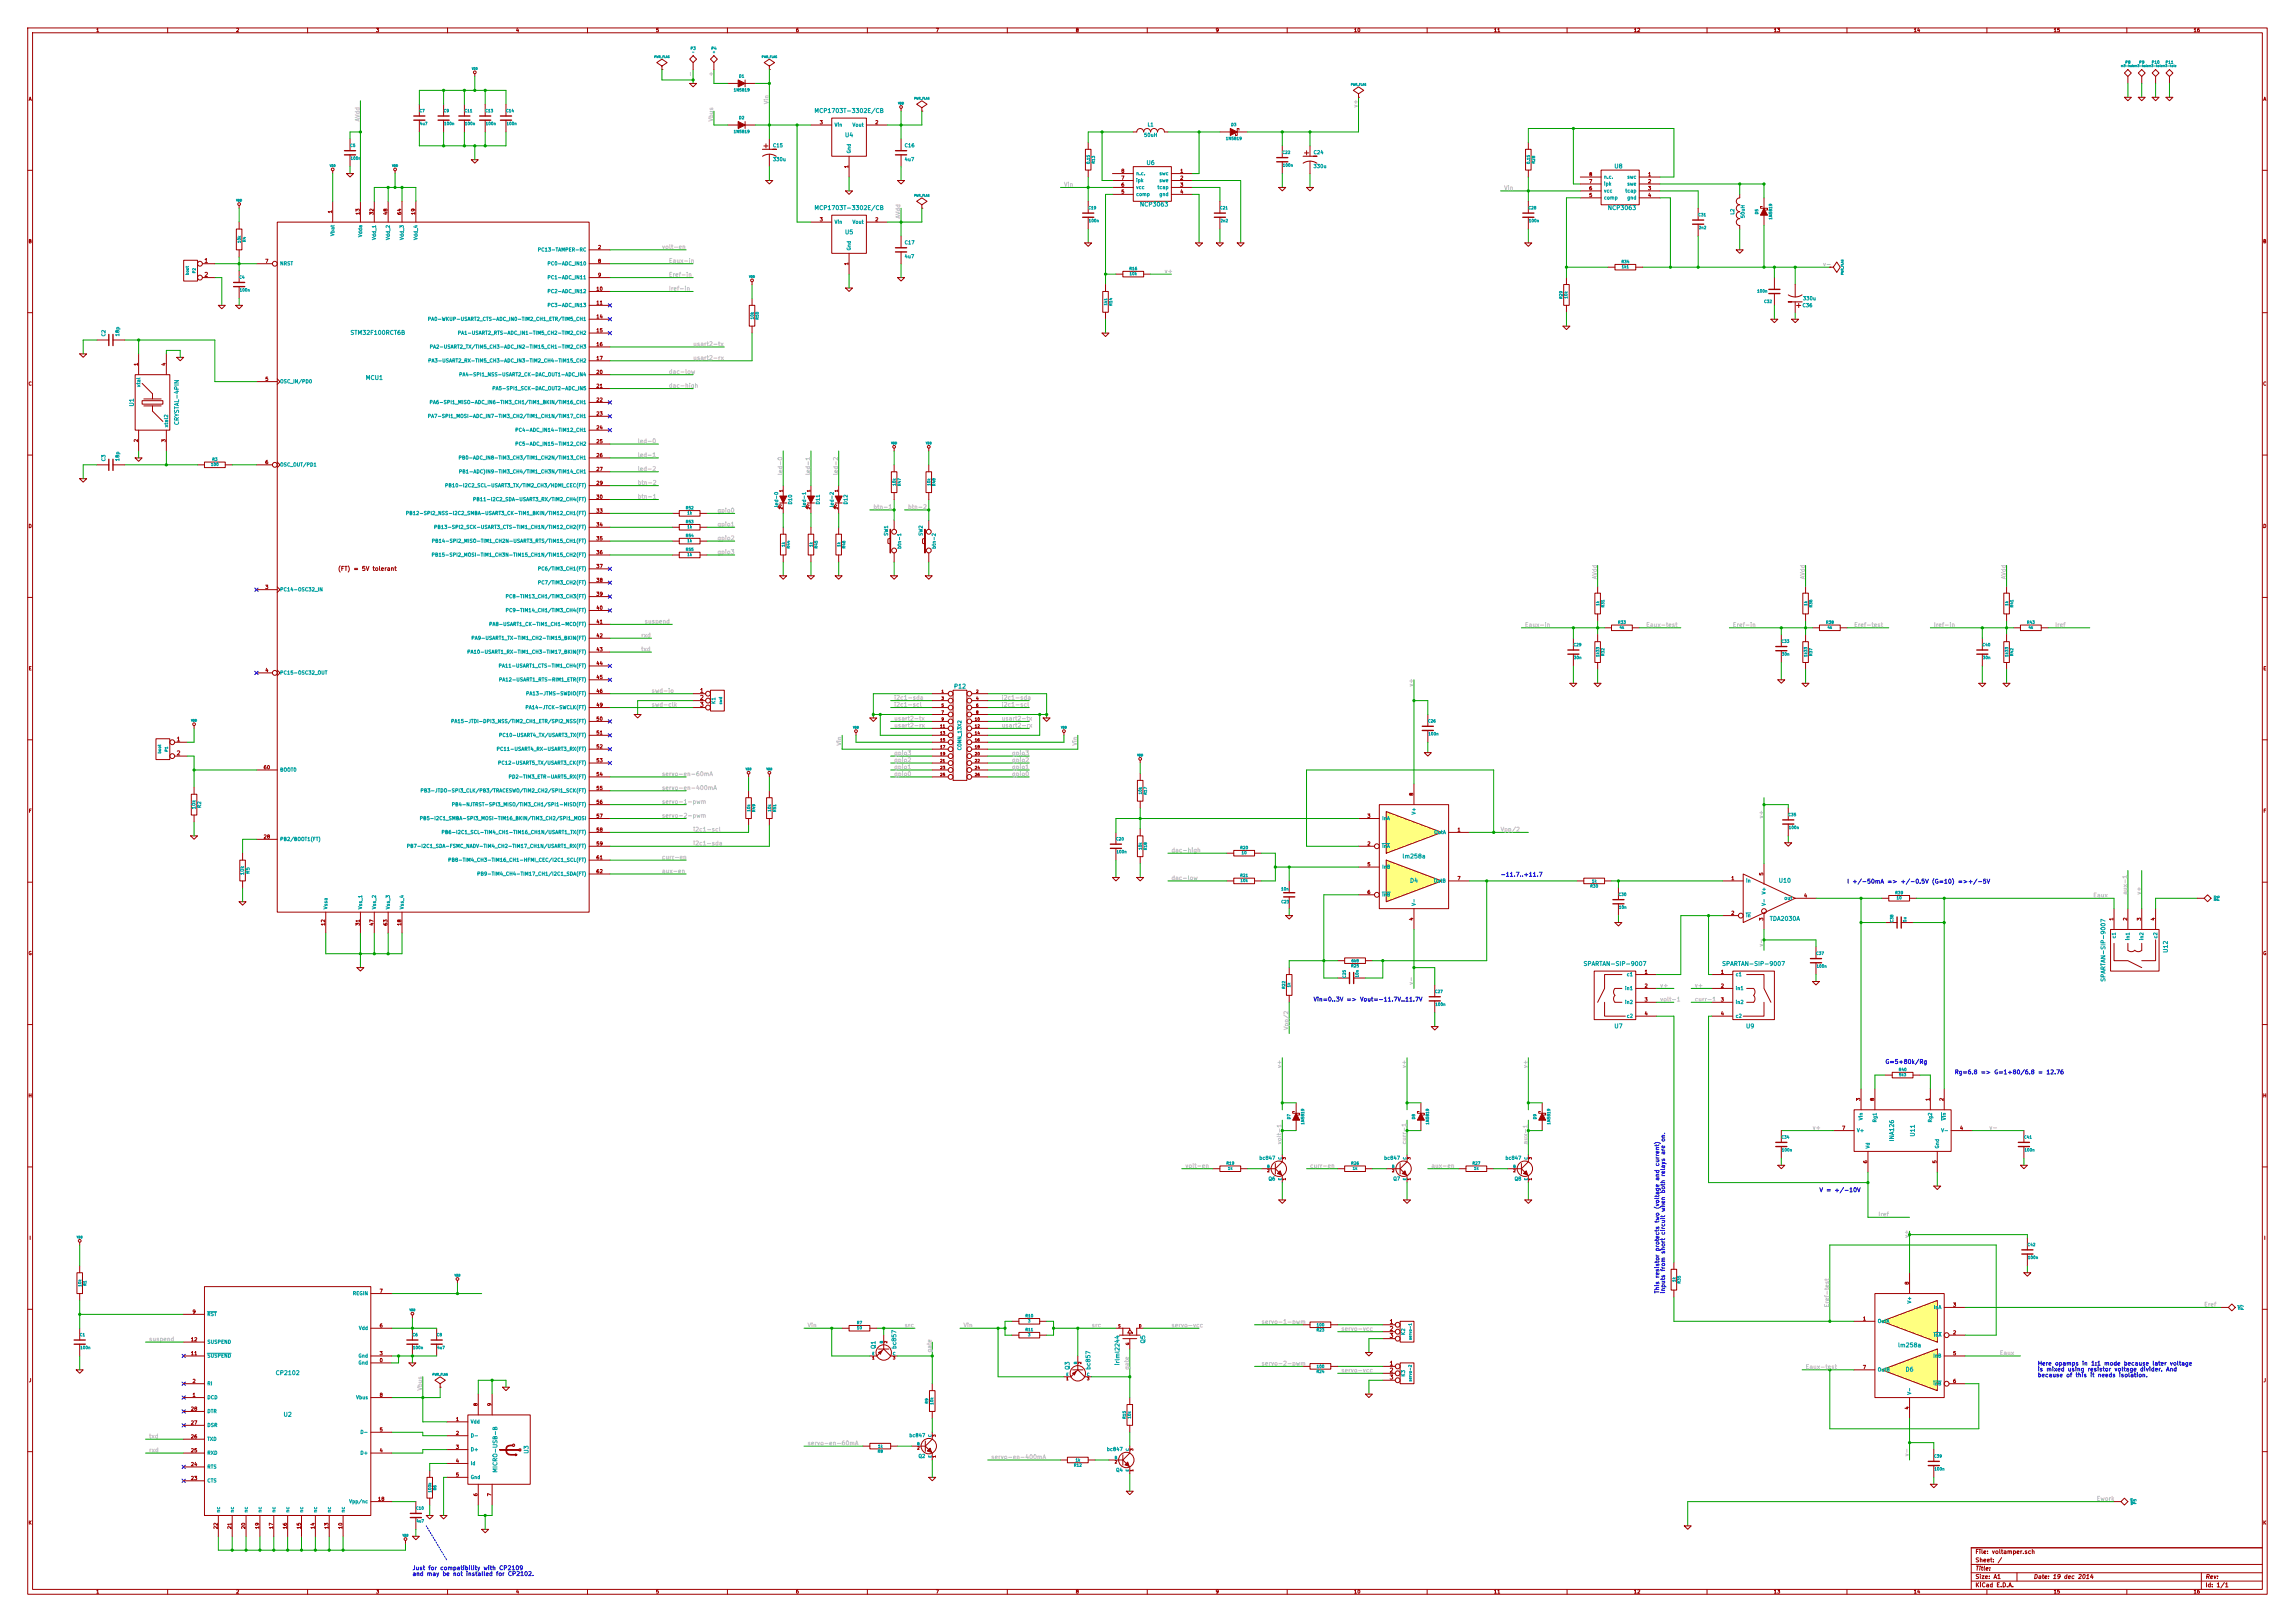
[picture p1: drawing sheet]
<svg xmlns="http://www.w3.org/2000/svg" width="841mm" height="594mm" viewBox="0 0 841 594" stroke-linecap="round" stroke-linejoin="round" font-family="sans-serif">
<defs><g id="words">
<g font-size="2.8" fill="#a00000">
<text x="279.9" y="54.4">+</text>
<text x="478" y="57">+</text>
<text x="658.3" y="112.8">+</text>
</g>
<g font-size="2.1" fill="#c0c0c0">
<text x="261.4" y="28" transform="rotate(-90 261.4 28)">+</text>
<text x="281.7" y="38.2" transform="rotate(-90 281.7 38.2)">Vin</text>
<text x="497.6" y="39.4" transform="rotate(-90 497.6 39.4)">v+</text>
<text x="131.8" y="44.5" transform="rotate(-90 131.8 44.5)">AVdd</text>
<text x="261.4" y="44.5" transform="rotate(-90 261.4 44.5)">Vbus</text>
<text x="389.9" y="68.4">Vin</text>
<text x="551.2" y="69.7">Vin</text>
<text x="329.9" y="80.1" transform="rotate(-90 329.9 80.1)">AVdd</text>
<text x="242.6" y="91.3">volt-en</text>
<text x="245.1" y="96.3">Eaux-in</text>
<text x="245.1" y="101.4">Eref-in</text>
<text x="426.7" y="100.1">v+</text>
<text x="245.1" y="106.5">Iref-in</text>
<text x="254" y="126.8">usart2-tx</text>
<text x="254" y="131.9">usart2-rx</text>
<text x="245.1" y="137">dac-low</text>
<text x="245.1" y="142.1">dac-high</text>
<text x="233.7" y="162.4">led-0</text>
<text x="233.7" y="167.5">led-1</text>
<text x="233.7" y="172.5">led-2</text>
<text x="233.7" y="177.6">btn-2</text>
<text x="286.8" y="174.1" transform="rotate(-90 286.8 174.1)">led-0</text>
<text x="296.9" y="174.1" transform="rotate(-90 296.9 174.1)">led-1</text>
<text x="307.1" y="174.1" transform="rotate(-90 307.1 174.1)">led-2</text>
<text x="233.7" y="182.7">btn-1</text>
<text x="262.9" y="187.8">gpio0</text>
<text x="320" y="186.5">btn-1</text>
<text x="332.7" y="186.5">btn-2</text>
<text x="262.9" y="192.9">gpio1</text>
<text x="262.9" y="197.9">gpio2</text>
<text x="262.9" y="203">gpio3</text>
<text x="585.2" y="212.2" transform="rotate(-90 585.2 212.2)">AVdd</text>
<text x="661.4" y="212.2" transform="rotate(-90 661.4 212.2)">AVdd</text>
<text x="735.1" y="212.2" transform="rotate(-90 735.1 212.2)">AVdd</text>
<text x="234.9" y="233.5">rxd</text>
<text x="236.2" y="228.4">suspend</text>
<text x="558.8" y="229.7">Eaux-in</text>
<text x="603.2" y="229.7">Eaux-test</text>
<text x="635" y="229.7">Eref-in</text>
<text x="679.4" y="229.7">Eref-test</text>
<text x="708.7" y="229.7">Iref-in</text>
<text x="753.1" y="229.7">Iref</text>
<text x="234.9" y="238.6">txd</text>
<text x="517.9" y="251.5" transform="rotate(-90 517.9 251.5)">v+</text>
<text x="238.8" y="253.8">swd-io</text>
<text x="327.7" y="256.4">i2c1-sda</text>
<text x="367" y="256.4">i2c1-sda</text>
<text x="238.8" y="258.9">swd-clk</text>
<text x="327.7" y="258.9">i2c1-scl</text>
<text x="327.7" y="264">usart2-tx</text>
<text x="367" y="258.9">i2c1-scl</text>
<text x="367" y="264">usart2-tx</text>
<text x="327.7" y="266.5">usart2-rx</text>
<text x="367" y="266.5">usart2-rx</text>
<text x="308.4" y="273.1" transform="rotate(-90 308.4 273.1)">Vin</text>
<text x="394.7" y="273.1" transform="rotate(-90 394.7 273.1)">Vin</text>
<text x="327.7" y="281.8">gpio1</text>
<text x="327.7" y="279.2">gpio2</text>
<text x="327.7" y="276.7">gpio3</text>
<text x="370.8" y="281.8">gpio1</text>
<text x="370.8" y="279.2">gpio2</text>
<text x="370.8" y="276.7">gpio3</text>
<text x="242.6" y="284.3">servo-en-60mA</text>
<text x="327.7" y="284.3">gpio0</text>
<text x="370.8" y="284.3">gpio0</text>
<text x="242.6" y="289.4">servo-en-400mA</text>
<text x="242.6" y="294.5">servo-1-pwm</text>
<text x="242.6" y="299.5">servo-2-pwm</text>
<text x="646.2" y="299.8" transform="rotate(-90 646.2 299.8)">v+</text>
<text x="254" y="304.6">i2c1-scl</text>
<text x="549.9" y="304.6">Vpp/2</text>
<text x="254" y="309.7">i2c1-sda</text>
<text x="242.6" y="314.8">curr-en</text>
<text x="429.3" y="312.2">dac-high</text>
<text x="242.6" y="319.9">aux-en</text>
<text x="429.3" y="322.4">dac-low</text>
<text x="767.1" y="328.7">Eaux</text>
<text x="779.5" y="327.7" transform="rotate(-90 779.5 327.7)">aux-1</text>
<text x="784.6" y="327.7" transform="rotate(-90 784.6 327.7)">v+</text>
<text x="608.3" y="361.8">v+</text>
<text x="621" y="361.8">v+</text>
<text x="608.3" y="366.8">volt-1</text>
<text x="621" y="366.8">curr-1</text>
<text x="472.2" y="377.3" transform="rotate(-90 472.2 377.3)">Vpp/2</text>
<text x="469.6" y="391.2" transform="rotate(-90 469.6 391.2)">v+</text>
<text x="515.4" y="391.2" transform="rotate(-90 515.4 391.2)">v+</text>
<text x="559.8" y="391.2" transform="rotate(-90 559.8 391.2)">v+</text>
<text x="664.2" y="413.8">v+</text>
<text x="434.3" y="427.8">volt-en</text>
<text x="480.1" y="427.8">curr-en</text>
<text x="524.5" y="427.8">aux-en</text>
<text x="688.3" y="445.6">Iref</text>
<text x="670.3" y="478.9" transform="rotate(-90 670.3 478.9)">Eref-test</text>
<text x="807.7" y="478.6">Eref</text>
<text x="462.3" y="485">servo-1-pwm</text>
<text x="54.6" y="491.3">suspend</text>
<text x="295.9" y="486.2">Vin</text>
<text x="331.5" y="486.2">src</text>
<text x="353.1" y="486.2">Vin</text>
<text x="400" y="486.2">src</text>
<text x="429.3" y="486.2">servo-vcc</text>
<text x="491.5" y="487.5">servo-vcc</text>
<text x="341.4" y="495.4" transform="rotate(-90 341.4 495.4)">gate</text>
<text x="732.8" y="496.4">Eaux</text>
<text x="413.8" y="501.7" transform="rotate(-90 413.8 501.7)">gate</text>
<text x="462.3" y="500.2">servo-2-pwm</text>
<text x="491.5" y="502.7">servo-vcc</text>
<text x="661.7" y="501.5">Eaux-test</text>
<text x="154.7" y="509.3" transform="rotate(-90 154.7 509.3)">Vbus</text>
<text x="54.6" y="526.9">txd</text>
<text x="54.6" y="531.9">rxd</text>
<text x="295.9" y="529.4">servo-en-60mA</text>
<text x="363.2" y="534.5">servo-en-400mA</text>
<text x="768.3" y="549.7">Ework</text>
</g>
<g font-size="2.1" fill="#00a0a0">
<text x="300.5" y="41.4">MCP1703T-3302E/CB</text>
<text x="309.8" y="50.3">U4</text>
<text x="420.3" y="60.4">U6</text>
<text x="591.7" y="61.7">U8</text>
<text x="300.5" y="77">MCP1703T-3302E/CB</text>
<text x="418.3" y="75.7">NCP3063</text>
<text x="589.8" y="77">NCP3063</text>
<text x="309.8" y="85.8">U5</text>
<text x="129.1" y="122.7">STM32F100RCT6B</text>
<text x="134.2" y="139.2">MCU1</text>
<text x="49.1" y="148.7" transform="rotate(-90 49.1 148.7)">U1</text>
<text x="65.6" y="155.1" transform="rotate(-90 65.6 155.1)">CRYSTAL-4PIN</text>
<text x="349.9" y="252.2">P12</text>
<text x="514.6" y="314.4">lm258a</text>
<text x="516.8" y="323.3">D4</text>
<text x="652.1" y="323.3">U10</text>
<text x="648.7" y="337.3">TDA2030A</text>
<text x="581.9" y="353.8">SPARTAN-SIP-9007</text>
<text x="632.7" y="353.8">SPARTAN-SIP-9007</text>
<text x="794.4" y="348.7" transform="rotate(-90 794.4 348.7)">U12</text>
<text x="771.6" y="358" transform="rotate(-90 771.6 358)">SPARTAN-SIP-9007</text>
<text x="591.7" y="376.7">U7</text>
<text x="640" y="376.7">U9</text>
<text x="694.1" y="417.7" transform="rotate(-90 694.1 417.7)">INA126</text>
<text x="701.7" y="416" transform="rotate(-90 701.7 416)">U11</text>
<text x="419.7" y="491.9" transform="rotate(-90 419.7 491.9)">Q5</text>
<text x="320.9" y="494" transform="rotate(-90 320.9 494)">Q1</text>
<text x="328.5" y="493.6" transform="rotate(-90 328.5 493.6)">bc857</text>
<text x="696.2" y="493.5">lm258a</text>
<text x="101.6" y="503.7">CP2102</text>
<text x="392" y="501.6" transform="rotate(-90 392 501.6)">Q3</text>
<text x="399.6" y="501.2" transform="rotate(-90 399.6 501.2)">bc857</text>
<text x="410.3" y="499.2" transform="rotate(-90 410.3 499.2)">irlml2244</text>
<text x="698.4" y="502.4">D6</text>
<text x="104.1" y="518.9">U2</text>
<text x="193.7" y="532.3" transform="rotate(-90 193.7 532.3)">U3</text>
<text x="182.3" y="538.2" transform="rotate(-90 182.3 538.2)">MICRO-USB-B</text>
</g>
<g font-size="2.1" fill="#a00000">
<text x="75" y="96.3">1</text>
<text x="75" y="101.4">2</text>
<text x="125.9" y="209.1">(FT) = 5V tolerant</text>
<text x="256.6" y="253.8">1</text>
<text x="256.6" y="256.4">2</text>
<text x="256.6" y="258.9">3</text>
<text x="64.8" y="271.6">1</text>
<text x="64.8" y="276.7">2</text>
<text x="509.3" y="485">1</text>
<text x="509.3" y="487.5">2</text>
<text x="509.3" y="490">3</text>
<text x="509.3" y="500.2">1</text>
<text x="509.3" y="502.7">2</text>
<text x="509.3" y="505.3">3</text>
<text x="723.9" y="569.2">File: voltamper.sch</text>
<text x="723.9" y="575.3">Title:</text>
<text x="723.9" y="572.2">Sheet: /</text>
<text x="723.9" y="581.4">KiCad E.D.A.</text>
<text x="723.9" y="578.3">Size: A1</text>
<text x="745.2" y="578.3">Date: 19 dec 2014</text>
<text x="808.2" y="578.3">Rev:</text>
<text x="808.2" y="581.4">Id: 1/1</text>
</g>
<g font-size="2.1" fill="#00f">
<text x="549.9" y="321.1">-11.7..+11.7</text>
<text x="676.9" y="323.7">I +/-50mA =&gt; +/-0.5V (G=10) =&gt;+/-5V</text>
<text x="481.3" y="366.8">Vin=0..3V =&gt; Vout=-11.7V..11.7V</text>
<text x="690.9" y="389.7">G=5+80k/Rg</text>
<text x="716.3" y="393.5">Rg=6.8 =&gt; G=1+80/6.8 = 12.76</text>
<text x="666.7" y="436.7">V = +/-10V</text>
<text x="608.1" y="473.8" transform="rotate(-90 608.1 473.8)">This resistor protects two (voltage and current)</text>
<text x="610.2" y="473.8" transform="rotate(-90 610.2 473.8)">inputs from short circuit when both relays are on.</text>
<text x="746.8" y="500.2">Here opamps in 1:1 mode because later voltage</text>
<text x="746.8" y="502.3">is mixed using resistor voltage divider. And</text>
<text x="746.8" y="504.5">because of this it needs isolation.</text>
<text x="151.1" y="575.1">Just for compatibility with CP2109</text>
<text x="151.1" y="577.3">and may be not installed for CP2102.</text>
</g>
<g font-size="2.1" fill="#00a000">
<text x="469.6" y="419.2" transform="rotate(-90 469.6 419.2)">volt-1</text>
<text x="515.4" y="419.2" transform="rotate(-90 515.4 419.2)">curr-1</text>
<text x="559.8" y="419.2" transform="rotate(-90 559.8 419.2)">aux-1</text>
<text x="699.5" y="453.5" transform="rotate(-90 699.5 453.5)">v+</text>
</g>
<g font-size="1.8" fill="#a00000">
<text x="35.3" y="11.8">1</text>
<text x="86.6" y="11.8">2</text>
<text x="137.9" y="11.8">3</text>
<text x="189.2" y="11.8">4</text>
<text x="240.5" y="11.8">5</text>
<text x="291.7" y="11.8">6</text>
<text x="343" y="11.8">7</text>
<text x="394.3" y="11.8">8</text>
<text x="445.6" y="11.8">9</text>
<text x="496.4" y="11.8">10</text>
<text x="547.7" y="11.8">11</text>
<text x="599" y="11.8">12</text>
<text x="650.2" y="11.8">13</text>
<text x="701.5" y="11.8">14</text>
<text x="752.8" y="11.8">15</text>
<text x="804.1" y="11.8">16</text>
<text x="10.4" y="37">A</text>
<text x="829.3" y="37">A</text>
<text x="300.5" y="45.5">3</text>
<text x="320.8" y="45.5">2</text>
<text x="310.9" y="61.5" transform="rotate(-90 310.9 61.5)">1</text>
<text x="411" y="65.9">7</text>
<text x="411" y="63.3">8</text>
<text x="432.6" y="63.3">1</text>
<text x="432.6" y="65.9">2</text>
<text x="582.4" y="64.6">8</text>
<text x="604" y="64.6">1</text>
<text x="411" y="70.9">5</text>
<text x="411" y="68.4">6</text>
<text x="432.6" y="68.4">3</text>
<text x="432.6" y="70.9">4</text>
<text x="582.4" y="69.7">6</text>
<text x="582.4" y="67.1">7</text>
<text x="604" y="67.1">2</text>
<text x="604" y="69.7">3</text>
<text x="582.4" y="72.2">5</text>
<text x="604" y="72.2">4</text>
<text x="121.7" y="78" transform="rotate(-90 121.7 78)">1</text>
<text x="131.8" y="78.5" transform="rotate(-90 131.8 78.5)">13</text>
<text x="136.9" y="78.5" transform="rotate(-90 136.9 78.5)">32</text>
<text x="142" y="78.5" transform="rotate(-90 142 78.5)">48</text>
<text x="147.1" y="78.5" transform="rotate(-90 147.1 78.5)">64</text>
<text x="152.1" y="78.5" transform="rotate(-90 152.1 78.5)">19</text>
<text x="300.5" y="81.1">3</text>
<text x="320.8" y="81.1">2</text>
<text x="10.4" y="89.1">B</text>
<text x="829.3" y="89.1">B</text>
<text x="219.2" y="91.3">2</text>
<text x="97.3" y="96.3">7</text>
<text x="219.2" y="96.3">8</text>
<text x="219.2" y="101.4">9</text>
<text x="310.9" y="97.1" transform="rotate(-90 310.9 97.1)">1</text>
<text x="218.7" y="106.5">10</text>
<text x="218.7" y="111.6">11</text>
<text x="218.7" y="116.7">14</text>
<text x="218.7" y="121.7">15</text>
<text x="218.7" y="126.8">16</text>
<text x="218.7" y="131.9">17</text>
<text x="50.5" y="133.9" transform="rotate(-90 50.5 133.9)">1</text>
<text x="60.7" y="133.9" transform="rotate(-90 60.7 133.9)">4</text>
<text x="218.7" y="137">20</text>
<text x="10.4" y="141.2">C</text>
<text x="97.3" y="139.5">5</text>
<text x="218.7" y="142.1">21</text>
<text x="829.3" y="141.2">C</text>
<text x="218.7" y="147.1">22</text>
<text x="218.7" y="152.2">23</text>
<text x="50.5" y="161.8" transform="rotate(-90 50.5 161.8)">2</text>
<text x="60.7" y="161.8" transform="rotate(-90 60.7 161.8)">3</text>
<text x="218.7" y="157.3">24</text>
<text x="218.7" y="162.4">25</text>
<text x="218.7" y="167.5">26</text>
<text x="97.3" y="170">6</text>
<text x="218.7" y="172.5">27</text>
<text x="218.7" y="177.6">29</text>
<text x="218.7" y="182.7">30</text>
<text x="218.7" y="187.8">33</text>
<text x="10.4" y="193.4">D</text>
<text x="218.7" y="192.9">34</text>
<text x="218.7" y="197.9">35</text>
<text x="829.3" y="193.4">D</text>
<text x="218.7" y="203">36</text>
<text x="218.7" y="208.1">37</text>
<text x="97.3" y="215.7">3</text>
<text x="218.7" y="213.2">38</text>
<text x="218.7" y="218.3">39</text>
<text x="218.7" y="223.3">40</text>
<text x="218.7" y="228.4">41</text>
<text x="218.7" y="233.5">42</text>
<text x="218.7" y="238.6">43</text>
<text x="10.5" y="245.5">E</text>
<text x="218.7" y="243.7">44</text>
<text x="829.4" y="245.5">E</text>
<text x="97.3" y="246.2">4</text>
<text x="218.7" y="248.7">45</text>
<text x="218.7" y="253.8">46</text>
<text x="218.7" y="264">50</text>
<text x="218.7" y="258.9">49</text>
<text x="218.7" y="269.1">51</text>
<text x="218.7" y="274.1">52</text>
<text x="96.8" y="281.8">60</text>
<text x="218.7" y="279.2">53</text>
<text x="218.7" y="284.3">54</text>
<text x="218.7" y="289.4">55</text>
<text x="517.9" y="291.4" transform="rotate(-90 517.9 291.4)">8</text>
<text x="10.5" y="297.7">F</text>
<text x="218.7" y="294.5">56</text>
<text x="218.7" y="299.5">57</text>
<text x="501.2" y="299.5">3</text>
<text x="829.4" y="297.7">F</text>
<text x="218.7" y="304.6">58</text>
<text x="534.2" y="304.6">1</text>
<text x="96.8" y="307.2">28</text>
<text x="218.7" y="309.7">59</text>
<text x="501.2" y="309.7">2</text>
<text x="218.7" y="314.8">61</text>
<text x="501.2" y="317.3">5</text>
<text x="218.7" y="319.9">62</text>
<text x="534.2" y="322.4">7</text>
<text x="634.5" y="322.4">1</text>
<text x="646.2" y="320.6" transform="rotate(-90 646.2 320.6)">5</text>
<text x="501.2" y="327.5">6</text>
<text x="661.2" y="328.7">4</text>
<text x="634.5" y="335.1">2</text>
<text x="119.1" y="338.9" transform="rotate(-90 119.1 338.9)">12</text>
<text x="131.8" y="338.9" transform="rotate(-90 131.8 338.9)">31</text>
<text x="136.9" y="338.9" transform="rotate(-90 136.9 338.9)">47</text>
<text x="142" y="338.9" transform="rotate(-90 142 338.9)">63</text>
<text x="147.1" y="338.9" transform="rotate(-90 147.1 338.9)">18</text>
<text x="517.9" y="337.1" transform="rotate(-90 517.9 337.1)">4</text>
<text x="646.2" y="337.1" transform="rotate(-90 646.2 337.1)">3</text>
<text x="774.4" y="337.1" transform="rotate(-90 774.4 337.1)">1</text>
<text x="779.5" y="337.1" transform="rotate(-90 779.5 337.1)">2</text>
<text x="784.6" y="337.1" transform="rotate(-90 784.6 337.1)">3</text>
<text x="789.7" y="337.1" transform="rotate(-90 789.7 337.1)">4</text>
<text x="10.4" y="349.8">G</text>
<text x="829.3" y="349.8">G</text>
<text x="602.8" y="356.7">1</text>
<text x="630.7" y="356.7">1</text>
<text x="602.8" y="361.8">2</text>
<text x="630.7" y="361.8">2</text>
<text x="602.8" y="366.8">3</text>
<text x="602.8" y="371.9">4</text>
<text x="630.7" y="366.8">3</text>
<text x="630.7" y="371.9">4</text>
<text x="10.4" y="402">H</text>
<text x="829.3" y="402">H</text>
<text x="681.7" y="403.1" transform="rotate(-90 681.7 403.1)">3</text>
<text x="686.8" y="403.1" transform="rotate(-90 686.8 403.1)">8</text>
<text x="707.1" y="403.1" transform="rotate(-90 707.1 403.1)">1</text>
<text x="712.2" y="403.1" transform="rotate(-90 712.2 403.1)">2</text>
<text x="675.2" y="413.8">7</text>
<text x="718.3" y="413.8">4</text>
<text x="684.3" y="426" transform="rotate(-90 684.3 426)">6</text>
<text x="709.7" y="426" transform="rotate(-90 709.7 426)">5</text>
<text x="10.8" y="454.1">I</text>
<text x="829.7" y="454.1">I</text>
<text x="139.2" y="473.5">7</text>
<text x="699.5" y="470.5" transform="rotate(-90 699.5 470.5)">8</text>
<text x="715.8" y="478.6">3</text>
<text x="70.6" y="481.1">9</text>
<text x="682.8" y="483.7">1</text>
<text x="70.2" y="491.3">12</text>
<text x="139.2" y="486.2">6</text>
<text x="715.8" y="488.8">2</text>
<text x="70.2" y="496.4">11</text>
<text x="139.2" y="496.4">3</text>
<text x="715.8" y="496.4">5</text>
<text x="139.2" y="498.9">0</text>
<text x="682.8" y="501.5">7</text>
<text x="10.6" y="506.3">J</text>
<text x="70.6" y="506.5">2</text>
<text x="715.8" y="506.5">6</text>
<text x="829.5" y="506.3">J</text>
<text x="70.6" y="511.6">1</text>
<text x="139.2" y="511.6">8</text>
<text x="175" y="514.9" transform="rotate(-90 175 514.9)">8</text>
<text x="180.1" y="514.9" transform="rotate(-90 180.1 514.9)">9</text>
<text x="70.2" y="521.8">27</text>
<text x="70.2" y="516.7">28</text>
<text x="167.2" y="520.5">1</text>
<text x="699.5" y="516.2" transform="rotate(-90 699.5 516.2)">4</text>
<text x="70.2" y="526.9">26</text>
<text x="139.2" y="524.3">5</text>
<text x="167.2" y="525.6">2</text>
<text x="70.2" y="531.9">25</text>
<text x="139.2" y="531.9">4</text>
<text x="167.2" y="530.7">3</text>
<text x="70.2" y="537">24</text>
<text x="167.2" y="535.8">4</text>
<text x="70.2" y="542.1">23</text>
<text x="167.2" y="540.8">5</text>
<text x="138.7" y="549.7">18</text>
<text x="175" y="547.9" transform="rotate(-90 175 547.9)">6</text>
<text x="180.1" y="547.9" transform="rotate(-90 180.1 547.9)">7</text>
<text x="10.4" y="558.4">K</text>
<text x="79.8" y="559.8" transform="rotate(-90 79.8 559.8)">22</text>
<text x="84.8" y="559.8" transform="rotate(-90 84.8 559.8)">21</text>
<text x="89.9" y="559.8" transform="rotate(-90 89.9 559.8)">20</text>
<text x="95" y="559.8" transform="rotate(-90 95 559.8)">19</text>
<text x="100.1" y="559.8" transform="rotate(-90 100.1 559.8)">17</text>
<text x="105.2" y="559.8" transform="rotate(-90 105.2 559.8)">16</text>
<text x="110.2" y="559.8" transform="rotate(-90 110.2 559.8)">15</text>
<text x="115.3" y="559.8" transform="rotate(-90 115.3 559.8)">14</text>
<text x="120.4" y="559.8" transform="rotate(-90 120.4 559.8)">13</text>
<text x="125.5" y="559.8" transform="rotate(-90 125.5 559.8)">10</text>
<text x="829.3" y="558.4">K</text>
<text x="35.3" y="583.7">1</text>
<text x="86.6" y="583.7">2</text>
<text x="137.9" y="583.7">3</text>
<text x="189.2" y="583.7">4</text>
<text x="240.5" y="583.7">5</text>
<text x="291.7" y="583.7">6</text>
<text x="343" y="583.7">7</text>
<text x="394.3" y="583.7">8</text>
<text x="445.6" y="583.7">9</text>
<text x="496.4" y="583.7">10</text>
<text x="547.7" y="583.7">11</text>
<text x="599" y="583.7">12</text>
<text x="650.2" y="583.7">13</text>
<text x="701.5" y="583.7">14</text>
<text x="752.8" y="583.7">15</text>
<text x="804.1" y="583.7">16</text>
</g>
<g font-size="1.8" fill="#00a0a0">
<text x="305.8" y="46.4">Vin</text>
<text x="312.5" y="46.4">Vout</text>
<text x="420.6" y="46.4">L1</text>
<text x="283.4" y="54">C15</text>
<text x="331.7" y="54">C16</text>
<text x="419.5" y="50.2">50uH</text>
<text x="283.6" y="59.1">330u</text>
<text x="311.8" y="56.2" transform="rotate(-90 311.8 56.2)">Gnd</text>
<text x="331.7" y="59.1">4u7</text>
<text x="481.6" y="56.5">C24</text>
<text x="416.3" y="64.2">n.c.</text>
<text x="424.9" y="64.2">swc</text>
<text x="481.7" y="61.6">330u</text>
<text x="587.8" y="65.5">n.c.</text>
<text x="596.3" y="65.5">swc</text>
<text x="416.3" y="71.8">comp</text>
<text x="416.3" y="69.3">vcc</text>
<text x="416.3" y="66.7">ipk</text>
<text x="424.6" y="69.3">tcap</text>
<text x="424.9" y="66.7">swe</text>
<text x="425" y="71.8">gnd</text>
<text x="587.8" y="70.6">vcc</text>
<text x="587.8" y="68">ipk</text>
<text x="596.1" y="70.6">tcap</text>
<text x="596.3" y="68">swe</text>
<text x="587.8" y="73.1">comp</text>
<text x="596.4" y="73.1">gnd</text>
<text x="305.8" y="82">Vin</text>
<text x="312.5" y="82">Vout</text>
<text x="635.6" y="78.6" transform="rotate(-90 635.6 78.6)">L2</text>
<text x="639.4" y="79.7" transform="rotate(-90 639.4 79.7)">50uH</text>
<text x="122.6" y="86.2" transform="rotate(-90 122.6 86.2)">Vbat</text>
<text x="132.7" y="86.7" transform="rotate(-90 132.7 86.7)">Vdda</text>
<text x="137.8" y="87.7" transform="rotate(-90 137.8 87.7)">Vdd_1</text>
<text x="142.9" y="87.7" transform="rotate(-90 142.9 87.7)">Vdd_2</text>
<text x="148" y="87.7" transform="rotate(-90 148 87.7)">Vdd_3</text>
<text x="153" y="87.7" transform="rotate(-90 153 87.7)">Vdd_4</text>
<text x="331.7" y="89.5">C17</text>
<text x="199.3" y="92.1">PC13-TAMPER-RC</text>
<text x="311.8" y="91.8" transform="rotate(-90 311.8 91.8)">Gnd</text>
<text x="331.7" y="94.6">4u7</text>
<text x="102.6" y="97.2">NRST</text>
<text x="202.3" y="97.2">PC0-ADC_IN10</text>
<text x="202.3" y="102.3">PC1-ADC_IN11</text>
<text x="202.3" y="107.4">PC2-ADC_IN12</text>
<text x="202.3" y="112.5">PC3-ADC_IN13</text>
<text x="660.7" y="112.5">C36</text>
<text x="661.1" y="110">330u</text>
<text x="162.4" y="117.5">PA0-WKUP-USART2_CTS-ADC_IN0-TIM2_CH1_ETR/TIM5_CH1</text>
<text x="38.7" y="123.1" transform="rotate(-90 38.7 123.1)">C2</text>
<text x="43.7" y="123" transform="rotate(-90 43.7 123)">18p</text>
<text x="172.8" y="122.6">PA1-USART2_RTS-ADC_IN1-TIM5_CH2-TIM2_CH2</text>
<text x="164.1" y="127.7">PA2-USART2_TX/TIM5_CH3-ADC_IN2-TIM15_CH1-TIM2_CH3</text>
<text x="163.8" y="132.8">PA3-USART2_RX-TIM5_CH3-ADC_IN3-TIM2_CH4-TIM15_CH2</text>
<text x="172.9" y="137.9">PA4-SPI1_NSS-USART2_CK-DAC_OUT1-ADC_IN4</text>
<text x="51.4" y="141.3" transform="rotate(-90 51.4 141.3)">xtal</text>
<text x="102.6" y="140.4">OSC_IN/PD0</text>
<text x="184" y="142.9">PA5-SPI1_SCK-DAC_OUT2-ADC_IN5</text>
<text x="164.4" y="148">PA6-SPI1_MISO-ADC_IN6-TIM3_CH1/TIM1_BKIN/TIM16_CH1</text>
<text x="163.9" y="153.1">PA7-SPI1_MOSI-ADC_IN7-TIM3_CH2/TIM1_CH1N/TIM17_CH1</text>
<text x="61.6" y="156.5" transform="rotate(-90 61.6 156.5)">xtal2</text>
<text x="192.2" y="158.2">PC4-ADC_IN14-TIM12_CH1</text>
<text x="192.2" y="163.3">PC5-ADC_IN15-TIM12_CH2</text>
<text x="38.7" y="168.9" transform="rotate(-90 38.7 168.9)">C3</text>
<text x="43.7" y="168.7" transform="rotate(-90 43.7 168.7)">18p</text>
<text x="102.6" y="170.9">OSC_OUT/PD1</text>
<text x="173.8" y="168.3">PB0-ADC_IN8-TIM3_CH3/TIM1_CH2N/TIM13_CH1</text>
<text x="174.2" y="173.4">PB1-ADC)IN9-TIM3_CH4/TIM1_CH3N/TIM14_CH1</text>
<text x="168.6" y="178.5">PB10-I2C2_SCL-USART3_TX/TIM2_CH3/HDMI_CEC(FT)</text>
<text x="177.9" y="183.6">PB11-I2C2_SDA-USART3_RX/TIM2_CH4(FT)</text>
<text x="285.2" y="185" transform="rotate(-90 285.2 185)">led-0</text>
<text x="290.3" y="184.6" transform="rotate(-90 290.3 184.6)">D10</text>
<text x="295.4" y="185" transform="rotate(-90 295.4 185)">led-1</text>
<text x="300.4" y="184.6" transform="rotate(-90 300.4 184.6)">D11</text>
<text x="305.5" y="185" transform="rotate(-90 305.5 185)">led-2</text>
<text x="310.6" y="184.6" transform="rotate(-90 310.6 184.6)">D12</text>
<text x="156.4" y="188.7">PB12-SPI2_NSS-I2C2_SMBA-USART3_CK-TIM1_BKIN/TIM12_CH1(FT)</text>
<text x="165.4" y="193.7">PB13-SPI2_SCK-USART3_CTS-TIM1_CH1N/TIM12_CH2(FT)</text>
<text x="325.4" y="196.3" transform="rotate(-90 325.4 196.3)">SW1</text>
<text x="338.1" y="196.3" transform="rotate(-90 338.1 196.3)">SW2</text>
<text x="164.6" y="198.8">PB14-SPI2_MISO-TIM1_CH2N-USART3_RTS/TIM15_CH1(FT)</text>
<text x="165.4" y="203.9">PB15-SPI2_MOSI-TIM1_CH3N-TIM15_CH1N/TIM15_CH2(FT)</text>
<text x="330.3" y="200.3" transform="rotate(-90 330.3 200.3)">btn-1</text>
<text x="343" y="200.3" transform="rotate(-90 343 200.3)">btn-2</text>
<text x="199.1" y="209">PC6/TIM3_CH1(FT)</text>
<text x="199.1" y="214.1">PC7/TIM3_CH2(FT)</text>
<text x="102.6" y="216.6">PC14-OSC32_IN</text>
<text x="189" y="219.1">PC8-TIM13_CH1/TIM3_CH3(FT)</text>
<text x="189" y="224.2">PC9-TIM14_CH1/TIM3_CH4(FT)</text>
<text x="183.1" y="229.3">PA8-USART1_CK-TIM1_CH1-MCO(FT)</text>
<text x="176" y="239.5">PA10-USART1_RX-TIM1_CH3-TIM17_BKIN(FT)</text>
<text x="177.1" y="234.4">PA9-USART1_TX-TIM1_CH2-TIM15_BKIN(FT)</text>
<text x="185.8" y="244.5">PA11-USART1_CTS-TIM1_CH4(FT)</text>
<text x="102.6" y="247.1">PC15-OSC32_OUT</text>
<text x="185.6" y="249.6">PA12-USART1_RTS-RIM1_ETR(FT)</text>
<text x="195.2" y="254.7">PA13-JTMS-SWDIO(FT)</text>
<text x="262.2" y="257.7" transform="rotate(-90 262.2 257.7)">K1</text>
<text x="194.8" y="259.8">PA14-JTCK-SWCLK(FT)</text>
<text x="171" y="264.9">PA15-JTDI-DPI3_NSS/TIM2_CH1_ETR/SPI2_NSS(FT)</text>
<text x="185.4" y="269.9">PC10-USART4_TX/USART3_TX(FT)</text>
<text x="184.9" y="275">PC11-USART4_RX-USART3_RX(FT)</text>
<text x="352.3" y="274.5" transform="rotate(-90 352.3 274.5)">CONN_13X2</text>
<text x="185.1" y="280.1">PC12-USART5_TX/USART3_CK(FT)</text>
<text x="102.6" y="282.6">BOOT0</text>
<text x="189.1" y="285.2">PD2-TIM3_ETR-UART5_RX(FT)</text>
<text x="160.9" y="290.3">PB3-JTDO-SPI3_CLK/PB3/TRACESWO/TIM2_CH2/SPI1_SCK(FT)</text>
<text x="71.7" y="296.2" transform="rotate(-90 71.7 296.2)">10k</text>
<text x="73.7" y="295.8" transform="rotate(-90 73.7 295.8)">R2</text>
<text x="172.2" y="295.3">PB4-NJTRST-SPI3_MISO/TIM3_CH1/SPI1-MISO(FT)</text>
<text x="518.8" y="297.9" transform="rotate(-90 518.8 297.9)">V+</text>
<text x="161.2" y="300.4">PB5-I2C1_SMBA-SPI3_MOSI-TIM16_BKIN/TIM3_CH2/SPI1_MOSI</text>
<text x="167.9" y="305.5">PB6-I2C1_SCL-TIM4_CH1-TIM16_CH1N/USART1_TX(FT)</text>
<text x="506.5" y="300.4">InA</text>
<text x="525.5" y="305.5">OutA</text>
<text x="102.6" y="308">PB2/BOOT1(FT)</text>
<text x="155.9" y="310.6">PB7-I2C1_SDA-FSMC_NADV-TIM4_CH2-TIM17_CH1N/USART1_RX(FT)</text>
<text x="506.5" y="310.6">InA</text>
<text x="170.5" y="315.7">PB8-TIM4_CH3-TIM16_CH1-HFMI_CEC/I2C1_SCL(FT)</text>
<text x="89.5" y="320.3" transform="rotate(-90 89.5 320.3)">10k</text>
<text x="91.5" y="320" transform="rotate(-90 91.5 320)">R5</text>
<text x="179.9" y="320.7">PB9-TIM4_CH4-TIM17_CH1/I2C1_SDA(FT)</text>
<text x="506.5" y="318.2">InB</text>
<text x="525.5" y="323.3">OutB</text>
<text x="639.8" y="323.3">in</text>
<text x="506.5" y="328.4">InB</text>
<text x="647.1" y="327.1" transform="rotate(-90 647.1 327.1)">V+</text>
<text x="654.1" y="329.6">out</text>
<text x="120" y="333.1" transform="rotate(-90 120 333.1)">Vssa</text>
<text x="132.7" y="333.1" transform="rotate(-90 132.7 333.1)">Vss_1</text>
<text x="137.8" y="333.1" transform="rotate(-90 137.8 333.1)">Vss_2</text>
<text x="142.9" y="333.1" transform="rotate(-90 142.9 333.1)">Vss_3</text>
<text x="148" y="333.1" transform="rotate(-90 148 333.1)">Vss_4</text>
<text x="639.8" y="336">in</text>
<text x="775.3" y="343.4" transform="rotate(-90 775.3 343.4)">c1</text>
<text x="780.4" y="344" transform="rotate(-90 780.4 344)">in1</text>
<text x="785.5" y="344" transform="rotate(-90 785.5 344)">in2</text>
<text x="790.6" y="343.4" transform="rotate(-90 790.6 343.4)">c2</text>
<text x="596.5" y="357.6">c1</text>
<text x="636" y="357.6">c1</text>
<text x="595.9" y="362.7">in1</text>
<text x="636" y="362.7">in1</text>
<text x="595.9" y="367.7">in2</text>
<text x="636" y="367.7">in2</text>
<text x="596.5" y="372.8">c2</text>
<text x="636" y="372.8">c2</text>
<text x="682.6" y="410.2" transform="rotate(-90 682.6 410.2)">Vin</text>
<text x="687.7" y="410.8" transform="rotate(-90 687.7 410.8)">Rg1</text>
<text x="708" y="410.8" transform="rotate(-90 708 410.8)">Rg2</text>
<text x="713.1" y="410.2" transform="rotate(-90 713.1 410.2)">Vin</text>
<text x="680.5" y="414.7">V+</text>
<text x="461.9" y="424.8">bc847</text>
<text x="507.6" y="424.8">bc847</text>
<text x="552.1" y="424.8">bc847</text>
<text x="685.2" y="420.7" transform="rotate(-90 685.2 420.7)">Vd</text>
<text x="710.6" y="420.7" transform="rotate(-90 710.6 420.7)">Gnd</text>
<text x="464.9" y="432.4">Q6</text>
<text x="510.6" y="432.4">Q7</text>
<text x="555.1" y="432.4">Q8</text>
<text x="129.3" y="474.4">REGIN</text>
<text x="700.4" y="477" transform="rotate(-90 700.4 477)">V+</text>
<text x="708.6" y="479.5">InA</text>
<text x="75.9" y="482">RST</text>
<text x="688.1" y="484.6">OutA</text>
<text x="131.5" y="487.1">Vdd</text>
<text x="514.9" y="488.9" transform="rotate(-90 514.9 488.9)">K2</text>
<text x="708.6" y="489.7">InA</text>
<text x="75.9" y="497.3">SUSPEND</text>
<text x="75.9" y="492.2">SUSPEND</text>
<text x="131.3" y="497.3">Gnd</text>
<text x="708.6" y="497.3">InB</text>
<text x="131.3" y="499.8">Gnd</text>
<text x="688.1" y="502.4">OutB</text>
<text x="75.9" y="507.4">RI</text>
<text x="514.9" y="504.1" transform="rotate(-90 514.9 504.1)">K3</text>
<text x="708.6" y="507.4">InB</text>
<text x="75.9" y="512.5">DCD</text>
<text x="130.6" y="512.5">Vbus</text>
<text x="75.9" y="517.6">DTR</text>
<text x="172.5" y="521.4">Vdd</text>
<text x="75.9" y="527.8">TXD</text>
<text x="75.9" y="522.7">DSR</text>
<text x="333.7" y="526.4">bc847</text>
<text x="75.9" y="532.8">RXD</text>
<text x="132.6" y="532.8">D+</text>
<text x="172.5" y="531.6">D+</text>
<text x="406" y="531.5">bc847</text>
<text x="75.9" y="537.9">RTS</text>
<text x="172.5" y="536.6">Id</text>
<text x="336.7" y="534">Q2</text>
<text x="409" y="539.1">Q4</text>
<text x="75.9" y="543">CTS</text>
<text x="172.5" y="541.7">Gnd</text>
<text x="129" y="550.6">Vpp/nc</text>
<text x="80.6" y="554" transform="rotate(-90 80.6 554)">nc</text>
<text x="85.7" y="554" transform="rotate(-90 85.7 554)">nc</text>
<text x="90.8" y="554" transform="rotate(-90 90.8 554)">nc</text>
<text x="95.9" y="554" transform="rotate(-90 95.9 554)">nc</text>
<text x="101" y="554" transform="rotate(-90 101 554)">nc</text>
<text x="106" y="554" transform="rotate(-90 106 554)">nc</text>
<text x="111.1" y="554" transform="rotate(-90 111.1 554)">nc</text>
<text x="116.2" y="554" transform="rotate(-90 116.2 554)">nc</text>
<text x="121.3" y="554" transform="rotate(-90 121.3 554)">nc</text>
<text x="126.4" y="554" transform="rotate(-90 126.4 554)">nc</text>
</g>
<g font-size="1.4" fill="#00a0a0">
<text x="253.1" y="18.3">P3</text>
<text x="260.8" y="18.3">P4</text>
<text x="778.9" y="23.4">P8</text>
<text x="784" y="23.4">P9</text>
<text x="788.7" y="23.4">P10</text>
<text x="793.8" y="23.4">P11</text>
<text x="270.9" y="28.4">D1</text>
<text x="269.3" y="33.5">1N5819</text>
<text x="153.8" y="41.1">C7</text>
<text x="162.7" y="41.1">C9</text>
<text x="170.4" y="41.1">C11</text>
<text x="178" y="41.1">C13</text>
<text x="185.6" y="41.1">C14</text>
<text x="154" y="45.8">4u7</text>
<text x="163" y="45.8">100n</text>
<text x="170.6" y="45.8">100n</text>
<text x="178.3" y="45.8">100n</text>
<text x="185.9" y="45.8">100n</text>
<text x="270.9" y="43.7">D2</text>
<text x="451.2" y="46.2">D3</text>
<text x="128.4" y="53.8">C5</text>
<text x="269.3" y="48.8">1N5819</text>
<text x="449.7" y="51.3">1N5819</text>
<text x="128.7" y="58.5">100n</text>
<text x="399.4" y="59.8" transform="rotate(-90 399.4 59.8)">0.15</text>
<text x="401.2" y="59.8" transform="rotate(-90 401.2 59.8)">R13</text>
<text x="470.1" y="56.4">C22</text>
<text x="560.7" y="59.8" transform="rotate(-90 560.7 59.8)">0.15</text>
<text x="562.5" y="59.8" transform="rotate(-90 562.5 59.8)">R28</text>
<text x="470.4" y="61.1">100n</text>
<text x="399" y="76.7">C19</text>
<text x="447.2" y="76.7">C21</text>
<text x="560.2" y="76.7">C28</text>
<text x="399.2" y="81.4">100n</text>
<text x="447.4" y="81.4">2n2</text>
<text x="560.5" y="81.4">100n</text>
<text x="622.5" y="79.2">C31</text>
<text x="622.7" y="83.9">2n2</text>
<text x="644.3" y="78.4" transform="rotate(-90 644.3 78.4)">D5</text>
<text x="649.4" y="80" transform="rotate(-90 649.4 80)">1N5819</text>
<text x="88.2" y="88.8" transform="rotate(-90 88.2 88.8)">10k</text>
<text x="90.1" y="88.6" transform="rotate(-90 90.1 88.6)">R4</text>
<text x="69.2" y="100.6" transform="rotate(-90 69.2 100.6)">boot</text>
<text x="71.7" y="100" transform="rotate(-90 71.7 100)">P2</text>
<text x="414" y="99">R16</text>
<text x="414.1" y="100.8">10k</text>
<text x="594.3" y="96.4">R34</text>
<text x="594.4" y="98.3">1k1</text>
<text x="87.7" y="102.1">C4</text>
<text x="88.1" y="106.8">100n</text>
<text x="644.2" y="107.2">100n</text>
<text x="405.7" y="111.7" transform="rotate(-90 405.7 111.7)">1k1</text>
<text x="407.6" y="111.9" transform="rotate(-90 407.6 111.9)">R14</text>
<text x="572.6" y="109.3" transform="rotate(-90 572.6 109.3)">R29</text>
<text x="574.4" y="109.2" transform="rotate(-90 574.4 109.2)">10k</text>
<text x="646.6" y="111">C32</text>
<text x="276.2" y="116.8" transform="rotate(-90 276.2 116.8)">10k</text>
<text x="278.1" y="116.9" transform="rotate(-90 278.1 116.9)">R50</text>
<text x="77.5" y="170.7">100</text>
<text x="77.9" y="168.8">R3</text>
<text x="328.3" y="177.7" transform="rotate(-90 328.3 177.7)">10k</text>
<text x="330.1" y="177.9" transform="rotate(-90 330.1 177.9)">R47</text>
<text x="341" y="177.7" transform="rotate(-90 341 177.7)">10k</text>
<text x="342.8" y="177.9" transform="rotate(-90 342.8 177.9)">R48</text>
<text x="251.4" y="186.6">R52</text>
<text x="251.4" y="191.7">R53</text>
<text x="251.9" y="188.4">1k</text>
<text x="251.4" y="196.7">R54</text>
<text x="251.9" y="193.5">1k</text>
<text x="251.4" y="201.8">R55</text>
<text x="251.9" y="198.6">1k</text>
<text x="251.9" y="203.7">1k</text>
<text x="287.6" y="200.2" transform="rotate(-90 287.6 200.2)">1k</text>
<text x="289.5" y="200.8" transform="rotate(-90 289.5 200.8)">R44</text>
<text x="297.8" y="200.2" transform="rotate(-90 297.8 200.2)">1k</text>
<text x="299.6" y="200.8" transform="rotate(-90 299.6 200.8)">R45</text>
<text x="307.9" y="200.2" transform="rotate(-90 307.9 200.2)">1k</text>
<text x="309.8" y="200.8" transform="rotate(-90 309.8 200.8)">R46</text>
<text x="586.1" y="221.8" transform="rotate(-90 586.1 221.8)">1k</text>
<text x="662.3" y="221.8" transform="rotate(-90 662.3 221.8)">1k</text>
<text x="735.9" y="221.8" transform="rotate(-90 735.9 221.8)">1k</text>
<text x="587.9" y="222.3" transform="rotate(-90 587.9 222.3)">R31</text>
<text x="664.1" y="222.3" transform="rotate(-90 664.1 222.3)">R36</text>
<text x="737.8" y="222.3" transform="rotate(-90 737.8 222.3)">R41</text>
<text x="593.1" y="228.5">R33</text>
<text x="593.5" y="230.3">4k</text>
<text x="669.3" y="228.5">R38</text>
<text x="669.7" y="230.3">4k</text>
<text x="742.9" y="228.5">R43</text>
<text x="743.4" y="230.3">4k</text>
<text x="576.8" y="236.7">C29</text>
<text x="653" y="235.5">C33</text>
<text x="726.6" y="236.7">C40</text>
<text x="576.9" y="241.4">30n</text>
<text x="586.1" y="240.4" transform="rotate(-90 586.1 240.4)">1k33</text>
<text x="587.9" y="240.1" transform="rotate(-90 587.9 240.1)">R32</text>
<text x="653.1" y="240.2">30n</text>
<text x="662.3" y="240.4" transform="rotate(-90 662.3 240.4)">1k33</text>
<text x="664.1" y="240.1" transform="rotate(-90 664.1 240.1)">R37</text>
<text x="726.8" y="241.4">30n</text>
<text x="735.9" y="240.4" transform="rotate(-90 735.9 240.4)">1k33</text>
<text x="737.8" y="240.1" transform="rotate(-90 737.8 240.1)">R42</text>
<text x="264.6" y="258" transform="rotate(-90 264.6 258)">swd</text>
<text x="523.4" y="264.7">C26</text>
<text x="523.7" y="269.4">100n</text>
<text x="59" y="275.9" transform="rotate(-90 59 275.9)">boot</text>
<text x="61.5" y="275.3" transform="rotate(-90 61.5 275.3)">P1</text>
<text x="418.4" y="290.8" transform="rotate(-90 418.4 290.8)">10k</text>
<text x="420.3" y="290.9" transform="rotate(-90 420.3 290.9)">R17</text>
<text x="274.9" y="297.1" transform="rotate(-90 274.9 297.1)">10k</text>
<text x="276.8" y="297.3" transform="rotate(-90 276.8 297.3)">R49</text>
<text x="282.5" y="297.1" transform="rotate(-90 282.5 297.1)">10k</text>
<text x="284.4" y="297.3" transform="rotate(-90 284.4 297.3)">R51</text>
<text x="655.5" y="299">C35</text>
<text x="655.8" y="303.7">100n</text>
<text x="409.1" y="307.8">C20</text>
<text x="418.4" y="311.1" transform="rotate(-90 418.4 311.1)">10k</text>
<text x="420.3" y="311.2" transform="rotate(-90 420.3 311.2)">R18</text>
<text x="454.6" y="311">R20</text>
<text x="409.4" y="312.5">100n</text>
<text x="455.1" y="312.9">10</text>
<text x="454.6" y="321.2">R21</text>
<text x="454.7" y="323.1">10k</text>
<text x="583.4" y="323.3">1k</text>
<text x="469.6" y="326.2">10n</text>
<text x="582.9" y="325.1">R30</text>
<text x="593.3" y="328.2">C30</text>
<text x="694.7" y="327.6">R39</text>
<text x="695.1" y="329.4">10</text>
<text x="813.4" y="329.9" transform="rotate(-90 813.4 329.9)">P6</text>
<text x="469.7" y="330.9">C23</text>
<text x="593.4" y="332.9">10n</text>
<text x="693.9" y="337.7" transform="rotate(-90 693.9 337.7)">C38</text>
<text x="698.6" y="337.6" transform="rotate(-90 698.6 337.6)">1u</text>
<text x="495.4" y="352.5">6k8</text>
<text x="665.7" y="349.8">C37</text>
<text x="493.2" y="358" transform="rotate(-90 493.2 358)">C25</text>
<text x="495.3" y="354.3">R25</text>
<text x="497.9" y="357.9" transform="rotate(-90 497.9 357.9)">10n</text>
<text x="665.9" y="354.5">100n</text>
<text x="471" y="362" transform="rotate(-90 471 362)">R22</text>
<text x="472.8" y="361.6" transform="rotate(-90 472.8 361.6)">1k</text>
<text x="526" y="363.7">C27</text>
<text x="526.2" y="368.4">100n</text>
<text x="695.9" y="392.3">R40</text>
<text x="696" y="394.2">5k3</text>
<text x="472.9" y="409.9" transform="rotate(-90 472.9 409.9)">D7</text>
<text x="478" y="411.5" transform="rotate(-90 478 411.5)">1N5819</text>
<text x="518.6" y="409.9" transform="rotate(-90 518.6 409.9)">D8</text>
<text x="523.7" y="411.5" transform="rotate(-90 523.7 411.5)">1N5819</text>
<text x="563" y="409.9" transform="rotate(-90 563 409.9)">D9</text>
<text x="568.1" y="411.5" transform="rotate(-90 568.1 411.5)">1N5819</text>
<text x="653" y="417.1">C34</text>
<text x="741.9" y="417.1">C41</text>
<text x="469.6" y="424.8" transform="rotate(-90 469.6 424.8)">C</text>
<text x="515.4" y="424.8" transform="rotate(-90 515.4 424.8)">C</text>
<text x="559.8" y="424.8" transform="rotate(-90 559.8 424.8)">C</text>
<text x="653.2" y="421.8">100n</text>
<text x="742.1" y="421.8">100n</text>
<text x="449.6" y="426.6">R19</text>
<text x="450" y="428.5">1k</text>
<text x="464.3" y="427.8">B</text>
<text x="495.3" y="426.6">R26</text>
<text x="495.8" y="428.5">1k</text>
<text x="510" y="427.8">B</text>
<text x="539.7" y="426.6">R27</text>
<text x="540.2" y="428.5">1k</text>
<text x="554.5" y="427.8">B</text>
<text x="469.6" y="432.3" transform="rotate(-90 469.6 432.3)">E</text>
<text x="515.4" y="432.3" transform="rotate(-90 515.4 432.3)">E</text>
<text x="559.8" y="432.3" transform="rotate(-90 559.8 432.3)">E</text>
<text x="743.1" y="456.4">C42</text>
<text x="743.4" y="461.1">100n</text>
<text x="29.8" y="471.1" transform="rotate(-90 29.8 471.1)">10k</text>
<text x="31.7" y="470.9" transform="rotate(-90 31.7 470.9)">R1</text>
<text x="614" y="469.5" transform="rotate(-90 614 469.5)">1k</text>
<text x="615.9" y="470" transform="rotate(-90 615.9 470)">R35</text>
<text x="822.3" y="479.7" transform="rotate(-90 822.3 479.7)">P7</text>
<text x="314.1" y="485">R7</text>
<text x="375.9" y="482.5">R10</text>
<text x="376.8" y="484.3">3</text>
<text x="482.7" y="485.8">100</text>
<text x="29.3" y="489.5">C1</text>
<text x="151.2" y="489.5">C6</text>
<text x="160.1" y="489.5">C8</text>
<text x="314.1" y="486.9">10</text>
<text x="375.9" y="487.6">R11</text>
<text x="376.8" y="489.4">3</text>
<text x="482.6" y="487.7">R23</text>
<text x="517.3" y="490.2" transform="rotate(-90 517.3 490.2)">servo-1</text>
<text x="29.7" y="494.2">100n</text>
<text x="151.6" y="494.2">100n</text>
<text x="160.4" y="494.2">4u7</text>
<text x="319.6" y="496.4">E</text>
<text x="323.6" y="492.1" transform="rotate(-90 323.6 492.1)">B</text>
<text x="327.2" y="496.4">C</text>
<text x="394.7" y="499.7" transform="rotate(-90 394.7 499.7)">B</text>
<text x="482.6" y="502.9">R24</text>
<text x="482.7" y="501.1">100</text>
<text x="390.7" y="504">E</text>
<text x="398.3" y="504">C</text>
<text x="517.3" y="505.5" transform="rotate(-90 517.3 505.5)">servo-2</text>
<text x="340.2" y="514" transform="rotate(-90 340.2 514)">R9</text>
<text x="342" y="514.3" transform="rotate(-90 342 514.3)">10k</text>
<text x="412.6" y="519.5" transform="rotate(-90 412.6 519.5)">R15</text>
<text x="414.4" y="519.4" transform="rotate(-90 414.4 519.4)">10k</text>
<text x="341.4" y="526.4" transform="rotate(-90 341.4 526.4)">C</text>
<text x="321.7" y="532.1">R8</text>
<text x="321.8" y="530.3">1k</text>
<text x="336" y="529.4">B</text>
<text x="341.4" y="533.9" transform="rotate(-90 341.4 533.9)">E</text>
<text x="413.8" y="531.4" transform="rotate(-90 413.8 531.4)">C</text>
<text x="708.8" y="533.9">C39</text>
<text x="393.7" y="537.2">R12</text>
<text x="394.2" y="535.4">1k</text>
<text x="408.4" y="534.5">B</text>
<text x="413.8" y="539" transform="rotate(-90 413.8 539)">E</text>
<text x="709.1" y="538.6">100n</text>
<text x="159.9" y="545.8" transform="rotate(-90 159.9 545.8)">R6</text>
<text x="158.1" y="546.5" transform="rotate(-90 158.1 546.5)">100k</text>
<text x="782.9" y="550.8" transform="rotate(-90 782.9 550.8)">P5</text>
<text x="152.6" y="553">C10</text>
<text x="152.8" y="557.7">4u7</text>
</g>
<g font-size="1.4" fill="#a00000">
<text x="286.8" y="180.2" transform="rotate(-90 286.8 180.2)">1</text>
<text x="296.9" y="180.2" transform="rotate(-90 296.9 180.2)">1</text>
<text x="307.1" y="180.2" transform="rotate(-90 307.1 180.2)">1</text>
<text x="286.8" y="186.5" transform="rotate(-90 286.8 186.5)">2</text>
<text x="296.9" y="186.5" transform="rotate(-90 296.9 186.5)">2</text>
<text x="307.1" y="186.5" transform="rotate(-90 307.1 186.5)">2</text>
<text x="345.1" y="253.8">1</text>
<text x="345.1" y="256.4">3</text>
<text x="357.8" y="253.8">2</text>
<text x="357.8" y="256.4">4</text>
<text x="345.1" y="258.9">5</text>
<text x="345.1" y="261.4">7</text>
<text x="345.1" y="264">9</text>
<text x="357.4" y="264">10</text>
<text x="357.8" y="258.9">6</text>
<text x="357.8" y="261.4">8</text>
<text x="344.7" y="266.5">11</text>
<text x="344.7" y="269.1">13</text>
<text x="357.4" y="266.5">12</text>
<text x="357.4" y="269.1">14</text>
<text x="344.7" y="271.6">15</text>
<text x="344.7" y="274.1">17</text>
<text x="357.4" y="271.6">16</text>
<text x="357.4" y="274.1">18</text>
<text x="344.7" y="279.2">21</text>
<text x="344.7" y="281.8">23</text>
<text x="344.7" y="276.7">19</text>
<text x="357.4" y="276.7">20</text>
<text x="357.4" y="279.2">22</text>
<text x="357.4" y="281.8">24</text>
<text x="344.7" y="284.3">25</text>
<text x="357.4" y="284.3">26</text>
<text x="471.2" y="424.6" transform="rotate(-90 471.2 424.6)">3</text>
<text x="516.9" y="424.6" transform="rotate(-90 516.9 424.6)">3</text>
<text x="561.3" y="424.6" transform="rotate(-90 561.3 424.6)">3</text>
<text x="464.4" y="429.3">2</text>
<text x="510.2" y="429.3">2</text>
<text x="554.6" y="429.3">2</text>
<text x="471.2" y="432.3" transform="rotate(-90 471.2 432.3)">1</text>
<text x="516.9" y="432.3" transform="rotate(-90 516.9 432.3)">1</text>
<text x="561.3" y="432.3" transform="rotate(-90 561.3 432.3)">1</text>
<text x="325.1" y="491.9" transform="rotate(-90 325.1 491.9)">2</text>
<text x="409.8" y="486.2">S</text>
<text x="417.3" y="486.2">D</text>
<text x="319.7" y="497.9">1</text>
<text x="327.3" y="497.9">3</text>
<text x="413.8" y="492.7" transform="rotate(-90 413.8 492.7)">G</text>
<text x="396.2" y="499.6" transform="rotate(-90 396.2 499.6)">2</text>
<text x="390.8" y="505.5">1</text>
<text x="398.4" y="505.5">3</text>
<text x="342.9" y="526.2" transform="rotate(-90 342.9 526.2)">3</text>
<text x="336.2" y="530.9">2</text>
<text x="342.9" y="533.9" transform="rotate(-90 342.9 533.9)">1</text>
<text x="415.3" y="531.3" transform="rotate(-90 415.3 531.3)">3</text>
<text x="408.6" y="536">2</text>
<text x="415.3" y="538.9" transform="rotate(-90 415.3 538.9)">1</text>
</g>
<g font-size="1.1" fill="#00a0a0">
<text x="239.6" y="21.2">PWR_FLAG</text>
<text x="253.8" y="19.5">-</text>
<text x="261.3" y="19.5">+</text>
<text x="279" y="21.2">PWR_FLAG</text>
<text x="172.9" y="25.5">VDD</text>
<text x="777.7" y="24.5">m3-hole</text>
<text x="782.8" y="24.5">m3-hole</text>
<text x="787.9" y="24.5">m3-hole</text>
<text x="793" y="24.5">m3-hole</text>
<text x="494.9" y="31.4">PWR_FLAG</text>
<text x="329.1" y="38.2">VDD</text>
<text x="334.8" y="36.5">PWR_FLAG</text>
<text x="120.8" y="61.1">VDD</text>
<text x="143.7" y="61.1">VDD</text>
<text x="86.5" y="73.8">VDD</text>
<text x="334.8" y="72">PWR_FLAG</text>
<text x="274.5" y="101.7">VDD</text>
<text x="675.6" y="100.8" transform="rotate(-90 675.6 100.8)">PWR_FLAG</text>
<text x="326.5" y="162.7">VDD</text>
<text x="339.2" y="162.7">VDD</text>
<text x="70" y="264.3">VDD</text>
<text x="312.6" y="266.8">VDD</text>
<text x="388.8" y="266.8">VDD</text>
<text x="416.7" y="277">VDD</text>
<text x="273.2" y="282.1">VDD</text>
<text x="280.8" y="282.1">VDD</text>
<text x="812" y="329.9" transform="rotate(-90 812 329.9)">aux</text>
<text x="28.1" y="453.5">VDD</text>
<text x="166.5" y="467.5">VDD</text>
<text x="820.9" y="479.5" transform="rotate(-90 820.9 479.5)">ref</text>
<text x="150" y="480.2">VDD</text>
<text x="158.3" y="503.8">PWR_FLAG</text>
<text x="781.5" y="551.2" transform="rotate(-90 781.5 551.2)">work</text>
<text x="147.5" y="562.8">VDD</text>
</g>
</g></defs>
<g fill="none" stroke="#a00000" stroke-width=".37">
<path d="M10.2 10.2h820.6v573.7h-820.6zM11.9 12h817.2v570.1h-817.2zM61.4 10.2v1.8M112.7 10.2v1.8M164 10.2v1.8M215.3 10.2v1.8M266.6 10.2v1.8M317.9 10.2v1.8M369.1 10.2v1.8M420.4 10.2v1.8M471.7 10.2v1.8M523 10.2v1.8"/>
<path d="M574.3 10.2v1.8M625.6 10.2v1.8M676.8 10.2v1.8M728.1 10.2v1.8M779.4 10.2v1.8M153.7 38.2v4.3M162.6 38.2v4.3M170.2 38.2v4.3M174 27v1M177.8 38.2v4.3M185.4 38.2v4.3M242.6 25.5h.1"/>
<path d="M242.6 24.2l1.9-1.3-1.9-1.2-1.9 1.2 1.9 1.3v1.3M252.7 30.6h2.6l-1.3 1.2zM252.7 21.7l1.3-1.3 1.3 1.3-1.3 1.2zM254 22.9v2.6M260.3 21.7l1.3-1.3 1.3 1.3-1.3 1.2zM261.6 22.9v2.6M266.7 30.6h3.8M273 29.3v2.5M273 30.6h3.9M281.9 25.5h.1M281.9 24.2l1.9-1.3-1.9-1.2-1.9 1.2 1.9 1.3v1.3M330.2 39.7v1"/>
<path d="M337.8 39.4l1.9-1.2-1.9-1.3-1.9 1.3 1.9 1.2v1.3M497.8 35.6h.1M497.8 34.4l1.9-1.3-1.9-1.3-1.9 1.3 1.9 1.3v1.2M778.5 26.7l1.3-1.2 1.2 1.2-1.2 1.3zM778.5 35.6h2.5l-1.2 1.3zM779.8 28v2.6M783.6 26.7l1.3-1.2 1.2 1.2-1.2 1.3zM783.6 35.6h2.5l-1.2 1.3zM784.9 28v2.6M788.7 26.7l1.2-1.2 1.3 1.2-1.3 1.3zM788.7 35.6h2.5l-1.3 1.3zM789.9 28v2.6"/>
<path d="M793.7 26.7l1.3-1.2 1.3 1.2-1.3 1.3zM793.7 35.6h2.6l-1.3 1.3zM795 28v2.6M128.3 50.9v4.3M128.3 56.7v4.3M153.7 44v4.3M162.6 44v4.3M170.2 44v4.3M172.7 58.5h2.6l-1.3 1.3zM177.8 44v4.3M185.4 44v4.3M266.7 45.8h3.8"/>
<path d="M273 45.8h3.9M273 44.5v2.6M281.9 50.9v3.8M281.9 56.5v4.5M297.2 45.8h7.6M304.8 43.3h12.7v13.9h-12.7zM311.1 57.2v7.6M317.5 45.8h7.6M330.2 50.9v4.3M330.2 56.7v4.3M337.8 40.7h.1M397.8 54.7h2v7.6h-2z"/>
<path d="M398.8 52.1v2.6M415.3 48.3h1.3a1.26 1.26 0 0 1 1.2-1.2 1.26 1.26 0 0 1 1.3 1.2 1.27 1.27 0 0 1 1.3-1.2 1.27 1.27 0 0 1 1.2 1.2M421.7 48.3a1.26 1.26 0 0 1 1.2-1.2 1.26 1.26 0 0 1 1.3 1.2 1.27 1.27 0 0 1 1.2-1.2 1.27 1.27 0 0 1 1.3 1.2h1.3M447 48.3h3.8M453.4 48.3h3.8M454 47.7v-.6h-.6v2.5h-.6v-.6M469.9 53.4v4.3M469.9 59.3v4.3M480.1 53.4v3.8M480.1 59v4.6M559.1 54.7h2v7.6h-2zM560.1 52.1v2.6"/>
<path d="M10.2 62.4h1.7M87.6 75.3v1M121.9 62.6v1M121.9 73.7v7.7M127 63.6h2.5l-1.2 1.2zM132.1 73.7v7.7M137.2 73.7v7.7M142.2 73.7v7.7M144.8 62.6v1M147.3 73.7v7.7M152.4 73.7v7.7M280.7 66.1h2.5l-1.3 1.3z"/>
<path d="M304.8 78.8h12.7v14h-12.7zM309.9 69.9h2.5l-1.3 1.3zM328.9 66.1h2.6l-1.3 1.3zM337.8 76.3h.1M337.8 75l1.9-1.3-1.9-1.2-1.9 1.2 1.9 1.3v1.3M398.8 62.3v2.5M398.8 73.7v4.4M398.8 79.6v4.3M407.7 63.6h7.6M407.7 66.1h7.6M407.7 68.7h7.6M407.7 71.2h7.6"/>
<path d="M415.3 61h14v12.7h-14zM429.3 63.6h7.6M429.3 66.1h7.6M429.3 68.7h7.6M429.3 71.2h7.6M447 73.7v4.4M447 79.6v4.3M468.6 68.7h2.6l-1.3 1.2zM478.8 68.7h2.5l-1.2 1.2zM560.1 62.3v2.5M560.1 73.7v4.4M560.1 79.6v4.3"/>
<path d="M579.1 64.8h7.6M579.1 67.4h7.6M579.1 69.9h7.6M579.1 72.5h7.6M586.7 62.3h14v12.7h-14zM600.7 64.8h7.6M600.7 67.4h7.6M600.7 69.9h7.6M600.7 72.5h7.6M622.3 76.3v4.3M637.5 75a1.27 1.27 0 0 0-1.2 1.3 1.27 1.27 0 0 0 1.2 1.2 1.27 1.27 0 0 0-1.2 1.3 1.27 1.27 0 0 0 1.2 1.3 1.26 1.26 0 0 0-1.2 1.2 1.26 1.26 0 0 0 1.2 1.3v1.3M637.5 71.2v1.3a1.26 1.26 0 0 0-1.2 1.2 1.26 1.26 0 0 0 1.2 1.3"/>
<path d="M645.8 75.6h-.6v.7h2.5v.6h-.6M646.4 72.5v3.8M646.4 78.8v3.8M829.1 62.4h1.7M67.3 95.3h5.1v7.6h-5.1zM74.2 96.6h4.5M86.6 83.9h2v7.6h-2zM87.6 81.4v2.5M87.6 91.5v2.6M87.6 99.1v4.4M94 96.6h5.8M101.6 81.4h114.3v252.7h-114.3z"/>
<path d="M215.9 91.5h7.6M215.9 96.6h7.6M297.2 81.4h7.6M311.1 92.8v7.6M317.5 81.4h7.6M330.2 86.4v4.4M330.2 92.3v4.3M397.5 89h2.5l-1.2 1.2zM411.5 99.4h7.6v2h-7.6zM438.1 89h2.6l-1.3 1.2zM445.8 89h2.5l-1.3 1.2zM453.4 89h2.5l-1.2 1.2z"/>
<path d="M558.8 89h2.5l-1.2 1.2zM589.3 97.9h2.5M591.8 96.8h7.6v2.1h-7.6zM599.4 97.9h2.6M622.3 82.1v4.3M636.3 91.5h2.5l-1.3 1.3zM670.6 97.9h.1M670.6 97.9h1.2l1.3-1.9 1.3 1.9-1.3 1.9-1.3-1.9M10.2 114.5h1.7M74.2 101.7h4.5M80 111.8h2.5l-1.2 1.3zM86.4 111.8h2.5l-1.3 1.3z"/>
<path d="M87.6 105v4.3M215.9 101.7h7.6M215.9 106.8h7.6M215.9 111.8h7.6M215.9 116.9h7.6M274.6 111.8h2v7.7h-2zM275.6 103.2v1M275.6 109.3v2.5M275.6 119.5v2.5M309.9 105.5h2.5l-1.3 1.3zM328.9 101.7h2.6l-1.3 1.2zM404.1 106.8h2v7.6h-2z"/>
<path d="M405.1 104.2v2.6M405.1 114.4v2.5M408.9 100.4h2.6M419.1 100.4h2.5M572.8 119.5h2.5l-1.3 1.2zM573 104.2h2.1v7.6h-2.1zM574 101.7v2.5M574 111.8v2.6M649 116.9h2.5l-1.3 1.3zM650.2 101.7v4.3M650.2 107.5v4.3M656.6 116.9h2.5l-1.2 1.3z"/>
<path d="M657.9 104.2v4.6M657.9 110.6v3.8M829.1 114.5h1.7M29.2 129.6h2.5l-1.2 1.3zM35.6 124.5h4.3M41.4 124.5h4.3M49.5 137.2h12.7v20.4h-12.7zM50.8 129.6v7.6M61 129.6v7.6M64.8 130.9h2.5l-1.3 1.3zM94 139.8h7.6M101.6 138.8l1 1-1 1"/>
<path d="M215.9 137.2h7.6M215.9 122h7.6M215.9 127.1h7.6M215.9 132.2h7.6M403.9 122h2.5l-1.3 1.3zM50.8 157.6v7.6M52.1 146.8h7.6v1.2h-7.6zM52.1 140.4l3.8 3.8v1.9M52.7 146.1h6.4M52.7 148.7h6.4M55.9 148.7v1.9l3.8 3.8M61 157.6v7.6"/>
<path d="M215.9 142.3h7.6M215.9 147.4h7.6M215.9 152.5h7.6M215.9 157.6h7.6M10.2 166.7h1.7M29.2 175.3h2.5l-1.2 1.3zM35.6 170.3h4.3M41.4 170.3h4.3M49.5 167.7h2.6l-1.3 1.3zM72.4 170.3h2.5M74.9 169.2h7.6v2.1h-7.6zM82.5 170.3h2.6"/>
<path d="M94 170.3h5.8M101.6 169.2l1 1.1-1 1M215.9 162.6h7.6M215.9 167.7h7.6M215.9 172.8h7.6M215.9 177.9h7.6M287 177.9v3.8M297.2 177.9v3.8M307.3 177.9v3.8M326.6 172.8h2.1v7.6h-2.1zM327.7 164.2v1M327.7 170.3v2.5"/>
<path d="M339.3 172.8h2.1v7.6h-2.1zM340.4 164.2v1M340.4 170.3v2.5M829.1 166.7h1.7M215.9 183h7.6M215.9 188h7.6M215.9 193.1h7.6M215.9 198.2h7.6M246.4 188h2.5M246.4 193.1h2.5M246.4 198.2h2.5M248.9 187h7.6v2h-7.6z"/>
<path d="M248.9 192.1h7.6v2h-7.6zM248.9 197.2h7.6v2h-7.6zM256.5 188h2.6M256.5 193.1h2.6M256.5 198.2h2.6M285.7 184.2h2.6M286 195.7h2v7.6h-2zM286 184.6l-1 1.1 .6-.1M286.4 185l-1 1.1 .6-.1M287 184.2v3.8M287 193.1v2.6M295.9 184.2h2.5"/>
<path d="M296.2 195.7h2v7.6h-2zM296.2 184.6l-1.1 1.1 .7-.1M296.5 185l-1 1.1 .7-.1M297.2 184.2v3.8M297.2 193.1v2.6M306.1 184.2h2.5M306.3 195.7h2.1v7.6h-2.1zM306.3 184.6l-1 1.1 .6-.1M306.7 185l-1 1.1 .6-.1M307.3 184.2v3.8M307.3 193.1v2.6M326.1 193.9h.3v8.6h-.3z"/>
<path d="M326.1 197.2l-.7 .2v1.6l.7 .2M327.7 180.4v2.6M327.7 190.6v3.3M338.8 193.9h.3v8.6h-.3zM338.8 197.2l-.7 .2v1.6l.7 .2M340.4 180.4v2.6M340.4 190.6v3.3M10.2 218.8h1.7M94 216h7.6M101.6 215l1 1-1 1M124.7 207.2a1.75 1.75 0 0 0 0 2.3M125.2 208.2h.6"/>
<path d="M126 207.4h-.8v1.6M143.5 208.1l.6-.1v1M143.5 207.9v1.1M144.7 207.9h.5M144.9 207.4v1.4l.3 .2M215.9 203.3h7.6M215.9 208.4h7.6M215.9 213.4h7.6M215.9 218.5h7.6M246.4 203.3h2.5M248.9 202.3h7.6v2h-7.6zM256.5 203.3h2.6"/>
<path d="M285.7 210.9h2.6l-1.3 1.3zM287 203.3v2.5M295.9 210.9h2.5l-1.2 1.3zM297.2 203.3v2.5M306.1 210.9h2.5l-1.3 1.3zM307.3 203.3v2.5M326.4 210.9h2.5l-1.2 1.3zM327.7 202.5v3.3M339.1 210.9h2.5l-1.2 1.3zM340.4 202.5v3.3M584.5 217.2h2v7.7h-2zM585.5 214.7v2.5"/>
<path d="M660.7 217.2h2v7.7h-2zM661.7 214.7v2.5M734.3 217.2h2v7.7h-2zM735.3 214.7v2.5M829.1 218.8h1.7M215.9 223.6h7.6M215.9 228.7h7.6M215.9 233.8h7.6M215.9 238.8h7.6M576.6 233.8v4.3M576.6 239.6v4.3M584.5 235h2v7.6h-2z"/>
<path d="M585.5 224.9v2.5M585.5 232.5v2.5M588 229.9h2.5M590.5 228.9h7.7v2.1h-7.7zM598.2 229.9h2.5M652.8 232.5v4.3M652.8 238.3v4.3M660.7 235h2v7.6h-2zM661.7 224.9v2.5M661.7 232.5v2.5M664.2 229.9h2.5M666.7 228.9h7.7v2.1h-7.7z"/>
<path d="M674.4 229.9h2.5M726.4 233.8v4.3M726.4 239.6v4.3M734.3 235h2v7.6h-2zM735.3 224.9v2.5M735.3 232.5v2.5M737.9 229.9h2.5M740.4 228.9h7.6v2.1h-7.6zM748 229.9h2.6M94 246.5h5.8M101.6 245.4l1 1.1-1 1M215.9 243.9h7.6"/>
<path d="M215.9 249h7.6M215.9 254.1h7.6M215.9 259.2h7.6M254 254.1h4.6M254 259.2h4.6M254 256.6h4.6M260.3 252.8h5.1v7.6h-5.1zM341.6 254.1h5.9M341.6 259.2h5.9M341.6 256.6h5.9M349.2 252.8h5.1v33h-5.1zM356.1 254.1h5.8"/>
<path d="M356.1 259.2h5.8M356.1 256.6h5.8M575.3 250.3h2.5l-1.2 1.2zM584.2 250.3h2.5l-1.2 1.2zM585.5 242.6v2.6M651.5 249h2.5l-1.2 1.3zM660.4 250.3h2.5l-1.2 1.2zM661.7 242.6v2.6M725.2 250.3h2.5l-1.3 1.2zM734.1 250.3h2.5l-1.3 1.2zM735.3 242.6v2.6M10.2 271h1.7"/>
<path d="M57.1 270.6h5.1v7.6h-5.1zM64 271.9h4.6M64 276.9h4.6M71.1 265.8v1M215.9 264.2h7.6M215.9 269.3h7.6M215.9 274.4h7.6M215.9 279.5h7.6M232.4 261.7h2.5l-1.2 1.3zM313.7 268.3v1M318.8 263h2.5l-1.3 1.2zM341.6 264.2h5.9"/>
<path d="M341.6 269.3h5.9M341.6 274.4h5.9M341.6 279.5h5.9M341.6 271.9h5.9M341.6 276.9h5.9M341.6 261.7h5.9M341.6 266.8h5.9M356.1 264.2h5.8M356.1 269.3h5.8M356.1 274.4h5.8M356.1 279.5h5.8M356.1 271.9h5.8"/>
<path d="M356.1 276.9h5.8M356.1 261.7h5.8M356.1 266.8h5.8M382.3 263h2.5l-1.3 1.2zM389.9 268.3v1M417.8 278.5v1M522 275.7h2.5l-1.3 1.2zM523.2 261.7v4.3M523.2 267.5v4.4M829.1 271h1.7M70.1 290.9h2v7.6h-2zM71.1 288.4v2.5"/>
<path d="M71.1 298.5v2.6M94 282h7.6M215.9 284.6h7.6M215.9 289.6h7.6M215.9 294.7h7.6M215.9 299.8h7.6M273.3 292.2h2v7.6h-2zM274.3 283.5v1.1M274.3 289.6v2.6M274.3 299.8v2.5M280.9 292.2h2.1v7.6h-2.1zM281.9 283.5v1.1"/>
<path d="M281.9 289.6v2.6M281.9 299.8v2.5M341.6 282h5.9M341.6 284.6h5.9M356.1 282h5.8M356.1 284.6h5.8M416.8 285.8h2v7.6h-2zM417.8 283.3v2.5M417.8 293.4v2.6M497.8 299.8h7.7M505.5 294.7h25.4v38.1h-25.4zM508 297.3l20.3 7.6-20.3 7.6z"/>
<path d="M518.2 287.1v7.6M655.3 296v4.3M69.8 306.1h2.6l-1.3 1.3zM87.9 315h2v7.7h-2zM88.9 312.5v2.5M94 307.4h7.6M215.9 315h7.6M215.9 304.9h7.6M215.9 310h7.6M408.9 304.9v4.3M408.9 310.7v4.3M416.8 306.1h2v7.7h-2z"/>
<path d="M417.8 303.6v2.5M417.8 313.8v2.5M449.6 312.5h2.5M452.1 311.5h7.6v2h-7.6zM459.7 312.5h2.6M497.8 310h5.9M497.8 317.6h7.7M508 315l20.3 7.7-20.3 7.6zM530.9 304.9h7.6M646.4 316.3v7.6M654 308.7h2.6l-1.3 1.3zM655.3 301.8v4.3"/>
<path d="M10.2 323.1h1.7M87.6 330.3h2.6l-1.3 1.2zM88.9 322.7v2.5M119.4 334.1v7.6M132.1 334.1v7.6M137.2 334.1v7.6M142.2 334.1v7.6M147.3 334.1v7.6M215.9 320.1h7.6M407.7 321.4h2.5l-1.3 1.3zM416.6 321.4h2.5l-1.3 1.3zM449.6 322.7h2.5"/>
<path d="M452.1 321.6h7.6v2.1h-7.6zM459.7 322.7h2.6M471.2 335.4h2.5l-1.3 1.2zM472.4 322.7v4.3M472.4 328.5v4.3M497.8 327.7h5.9M518.2 332.8v7.6M530.9 322.7h7.6M577.8 322.7h2.6M580.4 321.6h7.6v2.1h-7.6zM588 322.7h2.5M591.8 337.9h2.6l-1.3 1.3z"/>
<path d="M593.1 325.2v4.3M593.1 331v4.4M631.2 322.7h7.6M631.2 335.4h5.8M638.8 320.1l19.1 8.9-19.1 8.9zM646.4 334.6v5.8M657.9 329h7.6M689.6 329h2.5M690.9 337.9h4.3M692.1 328h7.7v2h-7.7zM696.7 337.9h4.3M699.8 329h2.5"/>
<path d="M774.7 332.8v7.6M779.8 332.8v7.6M784.9 332.8v7.6M789.9 332.8v7.6M805.2 329h2.5M807.7 329l1.3-1.3 1.3 1.3-1.3 1.3zM829.1 323.1h1.7M130.8 354.4h2.5l-1.2 1.3zM471.4 356.9h2.1v7.7h-2.1zM472.4 354.4v2.5M490.2 351.9h2.6M490.2 358.2h4.3"/>
<path d="M492.8 350.8h7.6v2.1h-7.6zM496.1 358.2h4.3M500.4 351.9h2.5M584.2 355.7h15.2v17.8h-15.2zM594.4 356.9h-6.4v5.1l-2.5 5.1M599.4 356.9h7.7M627.4 356.9h7.6M635 355.7h15.2v17.8h-15.2zM640.1 356.9h6.3v5.1l2.6 5.1M664.2 359.5h2.5l-1.2 1.3zM665.5 346.8v4.3M665.5 352.6v4.3"/>
<path d="M773.4 340.4h17.8v15.3h-17.8zM774.7 345.5v6.4h5.1l5.1 2.5M779.8 345.5v2.6a2.17 2.17 0 0 0 2.6 .1 1.83 1.83 0 0 0 2.5-.1v-2.6M789.9 344.2v7.7h-5M10.2 375.3h1.7M472.4 364.6v2.5M524.5 376h2.5l-1.2 1.3zM525.8 360.8v4.3M525.8 366.6v4.3M588 367.1v5.1h7.6M594.4 362h-2.6a2.17 2.17 0 0 0-.1 2.7 1.83 1.83 0 0 0 .1 2.4h2.6M599.4 367.1h7.7"/>
<path d="M599.4 362h7.7M599.4 372.2h7.7M627.4 367.1h7.6M627.4 362h7.6M627.4 372.2h7.6M640.1 362h2.5a1.81 1.81 0 0 1 0 2.6M642.6 364.6a1.81 1.81 0 0 1 0 2.5h-2.5M646.4 367.1v5.1h-7.6M829.1 375.3h1.7M682 398.9v7.6M687.1 398.9v7.6M690.9 393.8h2.5"/>
<path d="M693.4 392.8h7.6v2h-7.6zM701 393.8h2.6M707.4 398.9v7.6M712.5 398.9v7.6M474.3 407.1h-.6v.6h2.5v.7h-.6M475 403.9v3.8M475 410.3v3.8M520.1 407.1h-.7v.6h2.6v.7h-.7M520.7 403.9v3.8M520.7 410.3v3.8M564.5 407.1h-.6v.6h2.5v.7h-.6M565.1 403.9v3.8"/>
<path d="M565.1 410.3v3.8M652.8 414.1v4.3M652.8 419.9v4.4M671.8 414.1h7.6M679.4 406.5h35.6v15.2h-35.6zM715 414.1h7.6M741.7 414.1v4.3M741.7 419.9v4.4M10.2 427.4h1.7M444.5 428.1h2.5M447 427h7.7v2.1h-7.7zM454.7 428.1h2.5"/>
<path d="M462.3 428.1h5.1M467.4 426.2v3.8M467.4 428.1l1.2 1.2M468.6 439.5h2.6l-1.3 1.3zM469.6 430.3l.3 .3v2.5M469.9 423v2.5l-2.5 2.6M490.2 428.1h2.6M492.8 427h7.6v2.1h-7.6zM500.4 428.1h2.5M508 428.1h5.1M513.1 426.2v3.8M513.1 428.1l1.2 1.2"/>
<path d="M514.3 439.5h2.6l-1.3 1.3zM515.4 430.3l.2 .3v2.5M515.6 423v2.5l-2.5 2.6M534.7 428.1h2.5M537.2 427h7.6v2.1h-7.6zM544.8 428.1h2.6M552.4 428.1h5.1M557.5 426.2v3.8M557.5 428.1l1.3 1.2M558.8 439.5h2.5l-1.2 1.3zM559.8 430.3l.3 .3v2.5M560.1 423v2.5l-2.6 2.6"/>
<path d="M651.5 426.8h2.5l-1.2 1.3zM684.5 421.7v7.6M708.7 434.4h2.5l-1.3 1.3zM709.9 421.7v7.6M740.4 426.8h2.5l-1.2 1.3zM829.1 427.4h1.7M29.2 455v1M742.9 453.5v4.3M742.9 459.3v4.3M10.2 479.5h1.7M28.2 466.2h2v7.6h-2zM29.2 463.6v2.6"/>
<path d="M29.2 473.8v2.5M74.9 471.2h61v83.9h-61zM135.9 473.8h7.6M167.6 469v1M612.4 464.9h2v7.6h-2zM613.4 462.4v2.5M613.4 472.5v2.6M687.1 473.8h25.4v38.1h-25.4zM699.8 466.2v7.6M712.5 478.9h7.6M741.7 466.2h2.5l-1.3 1.2zM814.1 478.9h2.5"/>
<path d="M816.6 478.9l1.3-1.3 1.2 1.3-1.2 1.2zM829.1 479.5h1.7M29.2 486.5v4.3M29.2 492.3v4.3M67.3 496.6h7.6M67.3 481.4h7.6M67.3 491.6h7.6M135.9 496.6h7.6M135.9 486.5h7.6M135.9 499.2h7.6M149.9 499.2h2.5l-1.3 1.3zM151.1 481.7v1"/>
<path d="M151.1 486.5v4.3M151.1 492.3v4.3M160 486.5v4.3M160 492.3v4.3M308.6 486.5h2.5M311.1 485.5h7.7v2h-7.7zM318.8 486.5h2.5M322.2 495.8l-.9 .8h-2.5M323.8 494.1l-.6 .6M323.8 494.1l2.6 2.5h2.5M323.8 489v5.1M370.8 483.9h2.6"/>
<path d="M370.8 489h2.6M373.4 482.9h7.6v2.1h-7.6zM373.4 488h7.6v2h-7.6zM381 483.9h2.5M381 489h2.5M395 496.6v5.1M408.9 486.5h2.6M410.2 489h7.6M411.5 486.5h2.5v.5M411.5 490.3h5.1M411.5 486.5v2.5M414 487l1 1.3h-1.7z"/>
<path d="M414 488.3v.7M414 490.3v3.8M419.1 486.5h-2.5v2.5M477.5 485.2h2.6M480.1 484.2h7.6v2h-7.6zM480.1 499.4h7.6v2.1h-7.6zM487.7 485.2h2.5M500.4 495.4h2.5l-1.3 1.2zM506.7 490.3h4.6M506.7 485.2h4.6M506.7 487.8h4.6M513.1 483.9h5.1v7.7h-5.1z"/>
<path d="M513.1 499.2h5.1v7.6h-5.1zM679.4 483.9h7.7M689.6 483.9l20.3-7.6v15.3zM712.5 496.6h7.6M714.2 489h5.9M27.9 501.7h2.6l-1.3 1.3zM67.3 506.8h7.6M67.3 511.9h7.6M67.3 517h7.6M135.9 511.9h7.6M161.3 508.1h.1M161.3 506.8l1.9-1.3-1.9-1.2-1.9 1.2 1.9 1.3v1.3"/>
<path d="M171.4 518.2h22.9v25.4h-22.9zM175.3 510.6v7.6M180.3 510.6v7.6M184.1 508.1h2.6l-1.3 1.2zM340.6 509.3h2v7.7h-2zM341.6 506.8v2.5M341.6 517v2.5M393.3 503.4l-.9 .9h-2.5M395 501.7l-.7 .7M395 501.7l2.5 2.6h2.5M413 514.4h2v7.6h-2zM414 511.9v2.5"/>
<path d="M477.5 500.5h2.6M487.7 500.5h2.5M500.4 510.6h2.5l-1.3 1.3zM506.7 500.5h4.6M506.7 503h4.6M506.7 505.5h4.6M679.4 501.7h7.7M689.6 501.7l20.3-7.6v15.2zM699.8 511.9v7.6M714.2 506.8h5.9M10.2 531.7h1.7M67.3 532.2h7.6"/>
<path d="M67.3 537.3h7.6M67.3 527.1h7.6M67.3 522h7.6M135.9 532.2h7.6M135.9 524.6h7.6M157.5 538.6v2.5M163.8 520.8h7.6M163.8 525.9h7.6M163.8 530.9h7.6M163.8 536h7.6M183.1 530.9h2.3a1.4 1.4 0 0 1 1.7-1.6h.9l.1-.4 .5 .3-.1 .5-.4 .1-.1-.3a1.65 1.65 0 0 0-2.3 1.4h4.5v-.2h.7v.7h-.7v-.2h-4.5a1.33 1.33 0 0 0 1.5 1.5h1.8v-.2l.5 .3-.5 .4v-.2h-1.8a1.54 1.54 0 0 1-1.8-1.8h-2.3zM316.2 529.7h2.6"/>
<path d="M318.8 528.6h7.6v2.1h-7.6zM326.4 529.7h2.5M334 529.7h5.1M339.1 527.8v3.8M339.1 529.7l1.3 1.2M341.4 531.9l.2 .3v2.5M341.6 524.6v2.5l-2.5 2.6M388.6 534.7h2.6M391.2 533.7h7.6v2.1h-7.6zM398.8 534.7h2.5M406.4 534.7h5.1M411.5 532.8v3.8"/>
<path d="M411.5 534.7l1.2 1.3M413.8 537l.2 .3v2.5M414 522v2.6M414 529.7v2.5l-2.5 2.5M708.7 530.9v4.4M708.7 536.8v4.3M829.1 531.7h1.7M67.3 542.4h7.6M80 555.1v7.6M85.1 555.1v7.6M90.2 555.1v7.6M95.2 555.1v7.6"/>
<path d="M100.3 555.1v7.6M105.4 555.1v7.6M110.5 555.1v7.6M115.6 555.1v7.6M120.6 555.1v7.6M125.7 555.1v7.6M135.9 550h7.6M152.4 550v4.3M152.4 555.8v4.3M156.2 555.1h2.5l-1.2 1.2zM156.5 541.1h2v7.6h-2zM157.5 548.7v2.6"/>
<path d="M161.3 555.1h2.5l-1.2 1.2zM163.8 541.1h7.6M175.3 543.6v7.7M180.3 543.6v7.7M340.4 541.1h2.5l-1.3 1.3zM412.7 546.2h2.6l-1.3 1.2zM617.2 558.9h2.6l-1.3 1.2zM707.4 543.6h2.5l-1.2 1.3zM774.7 550h2.5M777.2 550l1.3-1.3 1.3 1.3-1.3 1.3zM148.6 564.2v1M151.1 562.7h2.6l-1.3 1.3z"/>
<path d="M176.5 560.1h2.6l-1.3 1.3zM722.4 573h106.7M722.4 579.1h106.7M722.4 576h106.7M729.2 574.2v.1M732.1 577.1l.5-.4v1.5M732.1 578.2h.9M733.5 570.5l-1.3 2M739.1 576v3.1M742.7 568.1l-.6 .1 .6 .4v.4h-.6M744.1 568.1l-.4-.1-.3 .3 .1 .6 .6 .1M744.8 568.2l.5-.1 .1 .9"/>
<path d="M744.8 567.5v1.5M763.5 576.8l.2-.1a.73 .73 0 0 1 .4 .8 .73 .73 0 0 1-.8 .6zM764.6 578.2h.9M764.7 577.1l.5-.4-.2 1.5M766.6 576.6l-.5 1.1h1M766.9 577.2l-.1 1M806.7 576v6.1M815.1 579.6l-1.3 2M829.1 566.9h-106.7v15.2M61.4 582.1v1.8M112.7 582.1v1.8M164 582.1v1.8"/>
<path d="M215.3 582.1v1.8M266.6 582.1v1.8M317.9 582.1v1.8M369.1 582.1v1.8M420.4 582.1v1.8M471.7 582.1v1.8M523 582.1v1.8M574.3 582.1v1.8M625.6 582.1v1.8M676.8 582.1v1.8M728.1 582.1v1.8M736.1 581.2l.5-1.5 .5 1.5"/>
<path d="M736.2 580.8h.8M737.6 581.1v.1M779.4 582.1v1.8M815.6 580.1l.4-.4v1.5M815.6 581.2h.9"/>
<circle cx="174" cy="26.5" r=".51"/>
<circle cx="330.2" cy="39.2" r=".51"/>
<circle cx="87.6" cy="74.7" r=".51"/>
<circle cx="121.9" cy="62" r=".51"/>
<circle cx="144.8" cy="62" r=".51"/>
<circle cx="73.3" cy="96.6" r=".89"/>
<circle cx="100.7" cy="96.6" r=".89"/>
<circle cx="73.3" cy="101.7" r=".89"/>
<circle cx="275.6" cy="102.7" r=".51"/>
<circle cx="100.7" cy="170.3" r=".89"/>
<circle cx="327.7" cy="163.6" r=".51"/>
<circle cx="340.4" cy="163.6" r=".51"/>
<circle cx="327.7" cy="194.8" r=".89"/>
<circle cx="340.4" cy="194.8" r=".89"/>
<circle cx="327.7" cy="201.6" r=".89"/>
<circle cx="340.4" cy="201.6" r=".89"/>
<circle cx="100.7" cy="246.5" r=".89"/>
<circle cx="259.5" cy="254.1" r=".89"/>
<circle cx="259.5" cy="259.2" r=".89"/>
<circle cx="259.5" cy="256.6" r=".89"/>
<circle cx="348.4" cy="259.2" r=".89"/>
<circle cx="348.4" cy="256.6" r=".89"/>
<circle cx="348.4" cy="254.1" r=".89"/>
<circle cx="355.2" cy="254.1" r=".89"/>
<circle cx="355.2" cy="256.6" r=".89"/>
<circle cx="355.2" cy="259.2" r=".89"/>
<circle cx="63.1" cy="276.9" r=".89"/>
<circle cx="63.1" cy="271.9" r=".89"/>
<circle cx="71.1" cy="265.2" r=".51"/>
<circle cx="313.7" cy="267.8" r=".51"/>
<circle cx="348.4" cy="261.7" r=".89"/>
<circle cx="348.4" cy="271.9" r=".89"/>
<circle cx="348.4" cy="266.8" r=".89"/>
<circle cx="348.4" cy="274.4" r=".89"/>
<circle cx="348.4" cy="276.9" r=".89"/>
<circle cx="348.4" cy="279.5" r=".89"/>
<circle cx="348.4" cy="264.2" r=".89"/>
<circle cx="348.4" cy="269.3" r=".89"/>
<circle cx="355.2" cy="276.9" r=".89"/>
<circle cx="355.2" cy="261.7" r=".89"/>
<circle cx="355.2" cy="279.5" r=".89"/>
<circle cx="355.2" cy="274.4" r=".89"/>
<circle cx="355.2" cy="271.9" r=".89"/>
<circle cx="355.2" cy="264.2" r=".89"/>
<circle cx="355.2" cy="269.3" r=".89"/>
<circle cx="355.2" cy="266.8" r=".89"/>
<circle cx="389.9" cy="267.8" r=".51"/>
<circle cx="417.8" cy="277.9" r=".51"/>
<circle cx="274.3" cy="283" r=".51"/>
<circle cx="281.9" cy="283" r=".51"/>
<circle cx="348.4" cy="282" r=".89"/>
<circle cx="348.4" cy="284.6" r=".89"/>
<circle cx="355.2" cy="282" r=".89"/>
<circle cx="355.2" cy="284.6" r=".89"/>
<circle cx="504.6" cy="310" r=".89"/>
<circle cx="504.6" cy="327.7" r=".89"/>
<circle cx="637.9" cy="335.4" r=".89"/>
<circle cx="646.4" cy="333.7" r=".89"/>
<circle cx="468.6" cy="428.1" r="2.82"/>
<circle cx="514.3" cy="428.1" r="2.82"/>
<circle cx="558.8" cy="428.1" r="2.82"/>
<circle cx="29.2" cy="454.5" r=".51"/>
<circle cx="167.6" cy="468.4" r=".51"/>
<circle cx="151.1" cy="481.1" r=".51"/>
<circle cx="323.8" cy="495.4" r="2.82"/>
<circle cx="512.2" cy="485.2" r=".89"/>
<circle cx="512.2" cy="487.8" r=".89"/>
<circle cx="512.2" cy="490.3" r=".89"/>
<circle cx="713.4" cy="489" r=".89"/>
<circle cx="395" cy="503" r="2.82"/>
<circle cx="512.2" cy="500.5" r=".89"/>
<circle cx="512.2" cy="503" r=".89"/>
<circle cx="512.2" cy="505.5" r=".89"/>
<circle cx="713.4" cy="506.8" r=".89"/>
<circle cx="340.4" cy="529.7" r="2.82"/>
<circle cx="412.7" cy="534.7" r="2.82"/>
<circle cx="148.6" cy="563.7" r=".51"/>
</g>
<g fill="none" stroke="#00a0a0" stroke-width=".37">
<path d="M777.4 24h.3v.5M777.4 23.9v.6M781.8 24.2l.4-.2-.4 .1 .1 .3h.3M782.5 24h.3v.5M782.5 23.9v.6M786.9 24.2l.3-.2-.3 .1v.3h.3M787.6 24h.3v.5M787.6 23.9v.6M792 24.2l.3-.2-.3 .1v.3h.3M792.6 24h.3l.1 .5M792.6 23.9v.6M797.1 24.2l.3-.2-.3 .1v.3h.3"/>
<path d="M298.8 41.2v-1.5l.5 1.1 .5-1.1v1.5M322.7 40.5l.7-.1v-.5l-.7-.2v1.5h.6l.3-.5-.4-.2M298.8 76.8v-1.5l.5 1.1 .5-1.1v1.5M322.7 76l.7-.1v-.5l-.7-.1v1.5h.6l.3-.5-.4-.3M197.3 91.4h.6l.1-.5-.7-.1v1.2M199.3 90.9a.55 .55 0 0 0-.8 .5 .55 .55 0 0 0 .8 .5M200.9 96.5l.6-.1v-.4l-.6-.2v1.3M157 116.8h.7v-.5l-.7-.1v1.2M158.1 117.4l.4-1.2 .5 1.2M158.3 117.1h.6M159.5 116.3l.1-.1a.58 .58 0 0 1 .5 .6 .58 .58 0 0 1-.6 .5zM160.6 116.9h1"/>
<path d="M200.9 101.6l.6-.1v-.5l-.6-.1v1.3M200.9 106.7l.6-.1v-.5l-.6-.1v1.3M200.9 111.7h.6v-.5l-.6-.1v1.2M113.5 139.1l.2-.1a.58 .58 0 0 1 .5 .7 .58 .58 0 0 1-.7 .5zM157.2 132.1l.6-.1v-.5l-.6-.1v1.3M157.7 127l.6-.1 .1-.5-.7-.1v1.3M158.3 132.7l.4-1.3 .4 1.3M158.4 132.3h.6M158.8 127.6l.4-1.3 .5 1.3M159 127.2h.5M159.4 131.4h.8l-.4 .5 .3 .1v.5h-.7M160 126.4l.5-.1 .3 .4-.8 .9h.8"/>
<path d="M160.8 132.2h.9M161.3 127.1h1M162.3 131.4v1l.3 .3 .4-.3v-1M162.9 126.3v1.1l.2 .2 .5-.2v-1.1M168 121.9l.6-.1 .1-.4-.7-.2v1.3M168.5 137.1h.6l.1-.5-.7-.1v1.2M169.1 122.5l.4-1.3 .5 1.3M169.2 122.1h.6M169.6 137.7l.4-1.2 .4 1.2M169.7 137.4h.6M170.3 121.6l.4-.4v1.3M170.3 122.5h.7"/>
<path d="M171.1 136.4l-.3 .9h.8M171.4 136.9v.8M171.6 122h1M172.1 137.3h1M61.5 152v.8l-.9-.8-.4 .2 .1 .5M157 152.4l.6-.1 .1-.5-.7-.1v1.3M157.7 147.3l.6-.1v-.4l-.6-.2v1.3M158.1 153l.4-1.3 .5 1.3M158.2 152.6h.6M158.8 147.9l.4-1.3 .4 1.3M158.9 147.5h.6M159.3 151.7h.8l-.5 1.3"/>
<path d="M160.6 146.6l-.6 .3v.8l.2 .2 .5-.1-.2-.7-.5 .3M160.6 152.5h1M161.3 147.4h.9M162.8 151.8h-.6v.5l.6 .5-.7 .1M163.4 152.4l.6-.1 .1-.5-.7-.1v1.3M163.5 146.7l-.7 .1 .1 .4 .6 .5-.7 .2M180.7 142.2h.6v-.5l-.6-.1v1.2M181.8 142.8l.4-1.2 .4 1.2M181.9 142.5h.6M183.6 141.6h-.6v.6h.6v.5h-.6M189.1 157.5l.6-.1v-.5l-.6-.1v1.3M191.1 156.9a.55 .55 0 0 0-.8 .5 .55 .55 0 0 0 .8 .5"/>
<path d="M191.8 156.7l-.2 1h.7M115.1 169.9l.4-.4v1.3M115.1 170.8h.7M163.3 177.8l.7-.1v-.5l-.7-.1v1.3M164.6 177.7h.6v-.5l-.6-.1v1.3h.5l.2-.4-.3-.3M165.8 177.5l.4-.4v1.3M165.8 178.4h.7M167.2 177.2l.1-.1a.58 .58 0 0 1 .5 .7 .58 .58 0 0 1-.6 .5zM168.3 167.6h.6l.1-.5-.7-.1v1.2M168.4 172.7l.6-.1 .1-.4-.7-.2v1.3M169.6 167.6l.5-.1 .1-.4-.6-.1v1.2h.5l.2-.4-.3-.2M169.7 172.6h.5l.1-.4-.6-.2v1.3h.5l.2-.4-.3-.3"/>
<path d="M170.9 167.1l.2-.1a.58 .58 0 0 1 .4 .6 .58 .58 0 0 1-.6 .5zM170.9 172.4l.4-.4v1.3M170.9 173.3h.7M172.1 167.7h.9M172.2 172.8h1M173.6 173.3l.4-1.3 .4 1.3M173.7 172.9h.6M189.1 162.5h.6v-.5l-.6-.1v1.2M191.1 162a.55 .55 0 0 0-.8 .5 .55 .55 0 0 0 .8 .5M192.2 161.9h-.6v.6h.6v.5h-.6M149 187.9h.6l.1-.5-.7-.1v1.2M150.3 187.9l.5-.1 .1-.4-.6-.1v1.2h.4l.3-.4-.3-.2"/>
<path d="M151.5 187.7l.3-.4v1.2M151.5 188.5h.7M152.7 187.4l.5-.1 .2 .4-.8 .8h.8M154 188.1h.9M156.2 187.3l-.7 .1 .1 .4 .6 .5-.7 .2M158.5 198.1l.6-.1v-.4l-.6-.2v1.3M159.3 193h.6l.1-.5-.7-.1v1.2M159.7 198h.6l.1-.4-.7-.2v1.3h.5l.3-.4-.3-.3M160.6 193l.5-.1 .1-.4-.6-.1v1.2h.5l.2-.4-.3-.2M161 197.8l.3-.4v1.3M161 198.7h.7M161.8 192.7l.4-.3v1.2"/>
<path d="M161.8 193.6h.7M162.5 197.4l-.3 .9h.7M162.8 197.9v.8M162.9 192.4h.8l-.4 .4 .4 .2v.5h-.8M163.4 198.2h1M164.3 193.1h1M173.6 182.9l.6-.1v-.5l-.6-.1v1.3M174.9 182.8h.5l.1-.5-.6-.1v1.3h.4l.3-.4-.3-.3M176.1 182.6l.3-.4v1.3M176.1 183.5h.7M177.3 182.6l.3-.4v1.3M177.3 183.5h.7"/>
<path d="M283.9 180.5a.66 .66 0 0 1 .7-.2 .66 .66 0 0 1 .5 .5l-.2 .2a.7 .7 0 0 1-1.1-.3zM295.2 180.7h-1.2l.3 .4M295.2 180.4v.7M305.4 180.4v.7l-.9-.7-.4 .2 .1 .5M330.1 195.9h-1.2l.3 .3M330.1 195.5v.7M342.8 195.5v.8l-.9-.8-.3 .2 .1 .5M116.7 215.2v1.3M118 215.2v1.3l-.7-1.3v1.3M158.4 203.2l.6-.1 .1-.5-.7-.1v1.3M159.7 203.1h.5l.1-.5-.6-.1v1.3h.5l.2-.4-.3-.3M160.9 202.9l.4-.4v1.3"/>
<path d="M160.9 203.8h.7M162.8 202.5h-.6l-.1 .6h.7v.6h-.7M163.4 203.3h1M185.5 218.4h.7v-.5l-.7-.1v1.2M187.5 217.9a.55 .55 0 0 0-.7 .5 .55 .55 0 0 0 .7 .5M188.3 218.3l-.3-.2 .3-.3 .4 .1v.3a.51 .51 0 0 0-.6 .2 .51 .51 0 0 0 0 .6l.6-.1-.2-.6M197.4 208.3l.6-.1v-.5l-.6-.1v1.3M197.4 213.3h.6v-.5l-.6-.1v1.2M199.3 207.7a.55 .55 0 0 0-.7 .5 .55 .55 0 0 0 .7 .5M199.3 212.8a.55 .55 0 0 0-.7 .5 .55 .55 0 0 0 .7 .5M171.5 238.7h.6v-.5l-.6-.1v1.2M172.6 239.3l.4-1.2 .4 1.2"/>
<path d="M172.7 239h.6M173 233.7l.6-.1 .1-.5-.7-.1v1.3M173.8 238.5l.3-.4v1.2M173.8 239.3h.7M174.1 234.3l.4-1.3 .4 1.3M174.2 233.9h.6M175.1 238.2l.2-.1a.58 .58 0 0 1 .5 .6 .58 .58 0 0 1-.7 .5zM176 233.6l-.6 .1v-.6l.4-.1 .2 .2v.8l-.6 .3M176.6 233.8h.9M179.5 228.6l.6-.1 .1-.5-.7-.1v1.3M180.6 229.2l.4-1.3 .4 1.3M180.7 228.8h.6"/>
<path d="M182 228.5l-.2-.3 .2-.3 .5 .1v.3a.51 .51 0 0 0-.6 .2 .51 .51 0 0 0 0 .6h.6l-.2-.6M185.5 223.5l.7-.1v-.4l-.7-.2v1.3M187.5 223a.55 .55 0 0 0-.7 .5 .55 .55 0 0 0 .7 .5M188.7 223.4l-.6 .2v-.6l.4-.2 .2 .3v.7l-.6 .3M119.2 245.7h.7M119.5 245.7v1.3M183 243.8h.6v-.5l-.6-.1v1.2M183.1 248.9l.6-.1 .1-.4-.7-.2v1.3M184.1 244.4l.4-1.2 .4 1.2M184.2 249.5l.4-1.3 .4 1.3M184.2 244.1h.6M184.3 249.1h.6"/>
<path d="M185.3 243.5l.3-.3v1.2M185.3 244.4h.7M192.8 259.1l.6-.1 .1-.5-.7-.1v1.3M193 254l.6-.1 .1-.5-.7-.1v1.3M193.9 259.7l.4-1.3 .4 1.3M194 259.3h.6M194.1 254.6l.4-1.3 .5 1.3M194.3 254.2h.5M165.6 264.1h.6v-.5l-.6-.1v1.2M166.6 264.7l.5-1.2 .4 1.2M166.8 264.4h.6M167.9 263.9l.3-.4v1.2"/>
<path d="M167.9 264.7h.7M169.7 263.5h-.6v.6h.6v.5h-.6M170.4 264.3h.9M182.2 274.3l.7-.1v-.4l-.7-.2v1.3M182.8 279.4l.6-.1v-.5l-.6-.1v1.3M183.1 269.2h.6l.1-.5-.7-.1v1.2M184.2 273.8a.55 .55 0 0 0-.7 .5 .55 .55 0 0 0 .7 .5M184.7 278.8a.55 .55 0 0 0-.7 .5 .55 .55 0 0 0 .7 .6M185.1 268.7a.55 .55 0 0 0-.8 .5 .55 .55 0 0 0 .8 .5M154.1 299.7l.6-.1v-.4l-.6-.2v1.3M154.4 289.5h.6v-.5l-.6-.1v1.2M155.3 299.6h.6l.1-.4-.7-.2v1.3h.5l.3-.4-.3-.3"/>
<path d="M155.6 289.5l.6-.1v-.4l-.6-.1v1.2h.5l.2-.4-.2-.2M156.8 288.9h.8l-.5 .5 .4 .1v.5h-.7M157.2 299h-.6v.6h.6v.6h-.6M157.8 299.8h1M158.1 289.7h1M159.4 299v1.3M160 299.2l.5-.2 .2 .4-.8 .9h.8M160 288.9v1.1l-.4 .1M165.8 294.6h.6l.1-.5-.7-.1v1.2M167.1 294.6l.5-.1 .1-.4-.6-.1v1.2h.5l.2-.4-.3-.2M168.6 293.9l-.3 .9h.8M168.9 294.4v.8"/>
<path d="M169.6 294.7h.9M171.9 294v1.2l-.8-1.2v1.2M186.6 284.5l.6-.1 .1-.5-.7-.1v1.3M187.9 283.8a.64 .64 0 0 1 .7 .6 .64 .64 0 0 1-.7 .7zM115.8 306.7h.8M116.9 306.5l.3 .8-.3 1.1M149.3 309.9l.6-.1 .1-.5-.7-.1v1.3M150.6 309.8h.5l.1-.5-.6-.1v1.3h.5l.2-.4-.3-.3M151.7 309.2h.9l-.6 1.3M153.1 310h1M154.7 309.2v1.3M155.2 309.3l.5-.1 .2 .4-.8 .9h.8"/>
<path d="M162.1 304.8l.6-.1v-.5l-.6-.1v1.3M163.3 304.7h.6v-.5l-.6-.1v1.3h.5l.2-.4-.2-.3M164.5 314.9h.6l.1-.5-.7-.1v1.2M165.1 304.1l-.5 .3-.1 .8 .3 .2 .4-.1-.2-.7-.5 .2M165.8 314.9l.5-.1 .1-.4-.6-.1v1.2h.4l.3-.4-.3-.2M165.8 304.9h1M167.2 314.8l-.2-.2 .2-.3 .4 .1v.3a.51 .51 0 0 0-.5 .2 .51 .51 0 0 0 0 .6l.5-.1-.1-.6M167.4 304.1v1.3M168.2 315.1h1M169.6 314.3h.8M176.4 320l.5-.1 .1-.4-.6-.1v1.2h.5l.2-.4-.3-.2M178.3 319.9l-.6 .2-.1-.6 .5-.1 .2 .2v.7l-.6 .3"/>
<path d="M506.5 309h2.8M175.1 320h.6l.1-.5-.7-.1v1.2M178.9 320.1h.9M506.5 326.7h3M517.4 330.8l1.3 .5-1.3 .4M518.2 329.4v1M645.7 330.8l1.2 .5-1.2 .4M646.5 329.4v1M771.4 337.4l-1.5-.7v1M581.4 352.2l-.8 .1a.63 .63 0 0 0 .8 .8l-.1 .5h-.8M602.2 352.1h1l-.7 1.6M632.2 352.2l-.8 .1a.63 .63 0 0 0 .8 .8l-.1 .5h-.8"/>
<path d="M653 352.1h1l-.7 1.6M770 358.4l.1 .9a.63 .63 0 0 0 .7-.8l.5 .1v.7M638 362.5h.7M711.5 413.3l.4 1.3 .4-1.3M711.5 407.5v2.8M712.7 414.1h1M75.9 480.4h3.5M75.9 495.7h8.8M408.6 499.7h.2M409.1 489.5h1M409.6 489.2v1l-1.1-.4M517.2 485.1h-1l.3 .3"/>
<path d="M517.2 484.8v.6M708.6 488h2.9M517.2 500v.7l-.7-.7-.3 .2 .1 .4M699 509.9l1.3 .4-1.3 .4M699.8 508.5v1M708.4 505.8h3.1M132.3 523.8a.64 .64 0 0 1 .7 .7 .64 .64 0 0 1-.7 .6zM133.6 524.6h1M172.8 525.1a.64 .64 0 0 1 .7 .6 .64 .64 0 0 1-.7 .7zM174 525.9h1M181.4 523.1l.2-.4 .5 .3v.6h-1.5l.2-.7h.5l.1 .7M182.1 538h-1.5l1.1 .6-1.1 .5h1.5"/>
<path d="M128.1 549.2l.4 1.3 .4-1.3"/>
</g>
<g fill="none" stroke="#a00000" stroke-width=".51">
<path d="M126.2 56.7h4.1M126.2 55.2h4.1M151.6 44h4.1M151.6 42.5h4.1M160.5 44h4.1M160.5 42.5h4.1M168.1 44h4.1M168.1 42.5h4.1M175.8 44h4M175.8 42.5h4M183.4 44h4.1M183.4 42.5h4.1"/>
<path d="M328.2 56.7h4M328.2 55.2h4M467.9 59.3h4M467.9 57.7h4M396.7 79.6h4.1M396.7 78.1h4.1M445 79.6h4.1M445 78.1h4.1M558 79.6h4.1M558 78.1h4.1M328.2 92.3h4M328.2 90.8h4"/>
<path d="M620.3 82.1h4M620.3 80.6h4M85.6 105h4.1M85.6 103.5h4.1M648.2 107.5h4.1M648.2 106h4.1M39.9 122.5v4.1M41.4 122.5v4.1M39.9 168.2v4.1M41.4 168.2v4.1M574.5 239.6h4.1M574.5 238.1h4.1"/>
<path d="M650.7 238.3h4.1M650.7 236.8h4.1M724.4 239.6h4.1M724.4 238.1h4.1M521.2 267.5h4.1M521.2 266h4.1M406.9 310.7h4.1M406.9 309.2h4.1M653.3 301.8h4.1M653.3 300.3h4.1M470.4 327h4.1M470.4 328.5h4.1"/>
<path d="M591.1 331h4M591.1 329.5h4M695.2 335.9v4M696.7 335.9v4M494.5 356.2v4M496.1 356.2v4M663.4 352.6h4.1M663.4 351.1h4.1M523.7 366.6h4.1M523.7 365.1h4.1M650.7 419.9h4.1M650.7 418.4h4.1"/>
<path d="M739.6 419.9h4.1M739.6 418.4h4.1M740.9 459.3h4.1M740.9 457.8h4.1M27.2 492.3h4M27.2 490.8h4M149.1 492.3h4.1M149.1 490.8h4.1M158 492.3h4.1M158 490.8h4.1M706.6 536.8h4.1M706.6 535.3h4.1"/>
<path d="M150.4 555.8h4M150.4 554.3h4"/>
</g>
<g fill="none" stroke="#c0c0c0" stroke-width=".37">
<path d="M253 26.5v1.2M248.9 90.6l.8-.1-.1-.3-.7 .1 .1 .7h.6M250.3 90.2h.6l.1 .9M250.3 90.1v1M253.4 95.3l.6-.1 .1 1M253.4 95.2v1M668.2 96.4l.4 1.1 .4-1.1M669.5 96.9h1.2M251.2 104.8v.2M251.2 105.3v1M251.9 105.5l.6-.1 .1 .9M251.9 105.3v1"/>
<path d="M252.6 100.4l.5-.1 .1 1M252.6 100.3v1M253.4 135.8l.3 1 .3-.7 .3 .7 .3-1M263.3 125.7h.6M263.5 125.1v1.4l.4 .2M263.5 130.7v1M263.9 130.7l-.4 .3M264.2 125.7l.8 1M264.3 130.7l.8 1M265 125.7l-.8 1M265.1 130.7l-.8 1M254.2 140.9v1.2l-.3 .3-.4-.1"/>
<path d="M254.2 141l-.5-.1-.3 .3 .1 .6h.7M254.9 141h.5l.1 .9M254.9 140.4v1.5M239.3 166.2l.5-.4v1.5M239.3 171l.6-.1 .3 .4-1 1.1h1M239.3 167.3h.9M239.4 160.9l.3-.2a.71 .71 0 0 1 .5 .8 .71 .71 0 0 1-.8 .6zM239.4 176.1l.6-.2 .3 .5-.9 1.1h.9M285.2 167.8a.73 .73 0 0 1 .8-.4 .73 .73 0 0 1 .5 .8 .74 .74 0 0 1-.8 .3 .74 .74 0 0 1-.5-.7zM296.8 168h-1.6l.5 .4M296.8 167.6v.8M306.9 167.6v.9l-1.1-.9-.4 .3 .2 .5"/>
<path d="M239.4 181.5l.5-.5v1.5M239.4 182.5h.9M268 191.6l.5-.4v1.5M268 196.4l.6-.1 .3 .4-.9 1.1h.9M268 192.7h.9M268.2 186.3l.2-.2a.71 .71 0 0 1 .5 .8 .71 .71 0 0 1-.7 .6zM325.8 185.3l.5-.5v1.6M325.8 186.4h.9M338.5 185l.6-.2 .3 .5-.9 1.1h.9M268 201.3h.9l-.5 .6 .4 .2v.6h-.8M245.1 227.3h-.4l-.3 .3 .1 .5 .6 .1M245.1 226.7v1.6"/>
<path d="M567.1 228.7l.6-.1 .1 .9M567.1 228.5v1M613.5 228.6l-.6 .1 .6 .4v.4h-.6M614 228.5h.6M614.2 228v1.3l.4 .2M642.4 228.7l.6-.1 .1 .9M642.4 228.5v1M688.8 228.6l-.6 .1 .6 .4v.4h-.6M689.4 228.5h.5M689.6 228v1.3l.3 .2M714.7 228v.2M714.7 228.5v1"/>
<path d="M715.5 228.7l.6-.1v.9M715.5 228.5v1M245.9 252.8h.7v.7h-.7zM246.5 257.2v1.3l.2 .2M247.3 257.2v1.5M247.4 258.2l.5 .5M247.9 257.7l-.6 .6M336.7 257.8l-.4-.1-.3 .3 .1 .6 .6 .1M336.7 255.3l-.4-.1-.3 .3 .1 .6h.6M336.7 254.7v1.5M337.4 257.2v1.3l.2 .2M337.4 255.3h.6l.1 .9"/>
<path d="M338.1 255.6l-.7 .3 .2 .3 .5-.1M376.1 257.8l-.4-.1-.3 .3v.6l.7 .1M376.1 255.3l-.4-.1-.3 .3v.6h.7M376.1 254.7v1.5M376.7 257.2v1.3l.3 .2M376.8 255.3h.6l.1 .9M377.5 255.6l-.8 .3 .3 .3 .5-.1M332.7 275h1l-.5 .6 .4 .1v.7h-.9M332.8 277.7l.6-.2 .3 .5-1 1.1h1M336.9 262.8h.6M337.1 262.3v1.3l.4 .2M337.1 265.4v1"/>
<path d="M337.6 265.4l-.5 .3M337.9 262.8l.8 1M337.9 265.4l.8 1M338.7 262.8l-.8 1M338.7 265.4l-.8 1M375.9 275h1l-.5 .6 .4 .1v.7h-.9M376 277.7l.6-.2 .3 .5-1 1.1h1M376.3 262.8h.6M376.5 262.3v1.3l.4 .2M376.5 265.4v1M376.9 265.4l-.4 .3M377.2 262.8l.8 1"/>
<path d="M377.3 265.4l.8 1M378 262.8l-.8 1M378.1 265.4l-.8 1M255.4 293.3l.3 1 .3-.7 .3 .7 .2-1M255.4 298.4l.3 1 .3-.7 .3 .7 .2-1M257.1 293.4h.6l.1 .9M257.1 298.5l.6-.1 .1 1M257.1 293.3v1M257.1 298.4v1M257.8 293.5l.6-.1v.9M257.8 298.6l.6-.2v1M258.3 283.3l.6-.1v.9"/>
<path d="M258.3 283.1v1M258.3 287.9l.3-.2a.71 .71 0 0 1 .5 .8 .71 .71 0 0 1-.8 .6zM258.9 283.4l.6-.2 .1 .9M259.7 288.4l.6-.1 .1 .9M259.7 288.2v1M260.1 284.1l.5-1.5 .5 1.5M260.2 283.7h.8M260.4 288.4l.6-.1v.9M261.5 289.2l.6-1.5 .5 1.5M261.7 288.8h.7M332.8 280.5l.4-.4v1.5M332.8 281.6h.9"/>
<path d="M332.9 282.8l.3-.2a.71 .71 0 0 1 .5 .8 .71 .71 0 0 1-.8 .6zM376 280.5l.4-.4v1.5M376 281.6h.9M376.1 282.8l.3-.2a.71 .71 0 0 1 .5 .8 .71 .71 0 0 1-.8 .6zM249.3 314.1l.7-.1-.1-.3-.6 .1 .1 .8h.5M250.1 318.8h.6v.9M250.1 318.7v1M250.6 313.8l.6-.1 .1 .9M250.6 313.6v1M263.1 303.5h-.5l-.3 .3 .1 .5 .7 .1M263.1 308.6l-.5-.1-.3 .3 .1 .6 .7 .1M263.1 308v1.5"/>
<path d="M263.7 302.9v1.4l.2 .2M263.8 308.6h.6v.9M264.4 308.9l-.7 .3 .2 .3h.5M438.3 311.1v1.2l-.3 .3-.4-.1M438.3 311.1h-.4l-.3 .3v.6h.7M439 311.2l.6-.1 .1 1M439 310.6v1.5M555.8 303.1l.6-.2 .3 .5-.9 1.1h.9M437.6 321.2l.2 1 .3-.7 .3 .7 .3-1M779.4 321.1h-1.6l.5 .5M779.4 320.7v.9M516.7 359.8l1.1 .4-1.1 .3"/>
<path d="M517.2 358.1v1.1M645 345.8l1 .4-1 .4M645.4 344.1v1.2M472 370.5v.9l-1.1-.9-.4 .3 .2 .5M612.9 366.1h1.1M614.7 365.6l.4-.4v1.5M614.7 366.7h.9M625.9 366.1h1.2M627.7 365.6l.5-.4v1.5M627.7 366.7h.9M468.9 413.5v1.1M469.5 412.4h-1.5l.4 .4"/>
<path d="M469.5 411.9v.9M514.6 413.1v1.2M515.2 412h-1.5l.4 .5M515.2 411.6v.9M559.7 412.6h-1.6l.5 .4M559.7 412.1v.9M729.2 412.7l.4 1 .3-1M730.5 413.1h1.2M440.7 427.1l.7-.1v-.3l-.7 .2 .1 .7h.6M442.1 426.8l.5-.1 .1 1M442.1 426.6v1.1M486.8 427.1l.7-.1-.1-.3-.6 .2v.7h.6"/>
<path d="M488.1 426.8l.6-.1 .1 1M488.1 426.6v1.1M532 426.8l.6-.1 .1 1M532 426.6v1.1M669.1 468.4v.6M669.2 469.5l.2 .6 .3-.6h.4v.6M670.2 468.4l-.2 .4h-1.4M63.5 490.2l-.4-.1-.3 .3 .1 .6 .6 .1M63.5 489.6v1.6M439.3 485.1h-.4l-.3 .3 .1 .5 .6 .1M440.6 485.1h-.4l-.3 .3 .1 .5 .6 .1M475.1 483.8l.3 1 .3-.7 .3 .7 .2-1"/>
<path d="M475.1 499l.3 1 .3-.7 .3 .7 .2-1M476.8 483.9h.6l.1 .9M476.8 499.2l.6-.1 .1 .9M476.8 483.8v1M476.8 499v1M477.5 484l.6-.1 .1 .9M477.5 499.3l.6-.2 .1 .9M501.6 486.4l-.5-.1-.3 .3 .1 .6 .7 .1M502.9 486.4l-.5-.1-.3 .3 .1 .6 .7 .1M672.7 499.8v1.3l.3 .2M501.6 501.6h-.5l-.3 .3 .1 .6h.7M502.9 501.6h-.5l-.3 .3 .1 .6h.7"/>
<path d="M671.9 500.4l-.6 .1 .6 .4v.3h-.6M672.5 500.3h.5M311.6 528.4l.6-.1 .1 1M311.6 528.2v1.1M312.3 528.5l.6-.2v1M313.4 529.3l.5-1.6 .6 1.6M313.6 528.8h.7M379 533l.2-.2a.71 .71 0 0 1 .6 .8 .71 .71 0 0 1-.8 .6zM380.4 533.5l.5-.1 .1 .9M380.4 533.3v1M381 533.5l.6-.1 .1 .9M382.2 534.3l.5-1.5 .5 1.5"/>
<path d="M382.3 533.9h.8M698.3 532.5l1.1 .4-1.1 .3M698.8 530.8v1.1"/>
</g>
<g fill="none" stroke="#0000c0" stroke-width=".37">
<path d="M222.9 111.2l1.2 1.2M222.9 116.3l1.2 1.2M224.1 111.2l-1.2 1.2M224.1 116.3l-1.2 1.2M222.9 121.4l1.2 1.2M224.1 121.4l-1.2 1.2M222.9 146.8l1.2 1.2M222.9 151.9l1.2 1.2M222.9 156.9l1.2 1.3M224.1 146.8l-1.2 1.2M224.1 151.9l-1.2 1.2M224.1 156.9l-1.2 1.3"/>
<path d="M93.4 215.4l1.2 1.2M94.6 215.4l-1.2 1.2M222.9 207.7l1.2 1.3M222.9 212.8l1.2 1.2M222.9 217.9l1.2 1.2M224.1 207.7l-1.2 1.3M224.1 212.8l-1.2 1.2M224.1 217.9l-1.2 1.2M222.9 223l1.2 1.2M224.1 223l-1.2 1.2M93.4 245.8l1.2 1.3M94.6 245.8l-1.2 1.3"/>
<path d="M222.9 243.3l1.2 1.2M222.9 248.4l1.2 1.2M224.1 243.3l-1.2 1.2M224.1 248.4l-1.2 1.2M222.9 263.6l1.2 1.2M222.9 268.7l1.2 1.2M222.9 273.8l1.2 1.2M222.9 278.9l1.2 1.2M224.1 263.6l-1.2 1.2M224.1 268.7l-1.2 1.2M224.1 273.8l-1.2 1.2M224.1 278.9l-1.2 1.2"/>
<path d="M66.7 496l1.2 1.3M67.9 496l-1.2 1.3M66.7 506.2l1.2 1.2M66.7 511.3l1.2 1.2M66.7 516.4l1.2 1.2M67.9 506.2l-1.2 1.2M67.9 511.3l-1.2 1.2M67.9 516.4l-1.2 1.2M66.7 521.4l1.2 1.3M66.7 536.7l1.2 1.2M67.9 521.4l-1.2 1.3M67.9 536.7l-1.2 1.2"/>
<path d="M66.7 541.8l1.2 1.2M67.9 541.8l-1.2 1.2"/>
</g>
<g fill="#a00000" stroke="#a00000" stroke-width=".37">
<path d="M270.5 44.5l2.5 1.3-2.5 1.3z"/>
<path d="M450.8 47.1l2.6 1.2-2.6 1.3z"/>
<path d="M270.5 29.3l2.5 1.3-2.5 1.2z"/>
<path d="M646.4 76.3l1.3 2.5h-2.5z"/>
<path d="M393.1 501.7h3.8z"/>
<path d="M393.1 503l1.2-.6-.6 1.2z"/>
<path d="M412.2 536.5l1.1-1 .5 1.5z"/>
<path d="M321.9 494.1h3.9z"/>
<path d="M321.9 495.4l1.3-.7-.6 1.3z"/>
<path d="M339.9 531.4l1-1 .5 1.5z"/>
<path d="M468.1 429.8l1-1 .5 1.5z"/>
<path d="M513.8 429.8l1.1-1 .5 1.5z"/>
<path d="M558.3 429.8l1-1 .5 1.5z"/>
<path d="M475 407.7l1.2 2.6h-2.5z"/>
<path d="M520.7 407.7l1.3 2.6h-2.6z"/>
<path d="M565.1 407.7l1.3 2.6h-2.5z"/>
<path d="M285.7 181.7h2.6l-1.3 2.5z"/>
<path d="M295.9 181.7h2.5l-1.2 2.5z"/>
<path d="M306.1 181.7h2.5l-1.3 2.5z"/>
</g>
<path d="M279.4 54.7h5.1h-1.3M279.4 57.2l.2-.1a4.6 4.6 0 0 1 4.9 .1M477.5 57.2h5.1h-1.3M477.5 59.8l.2-.1a4.6 4.6 0 0 1 4.9 .1M655.3 108l.7 .4a4.5 4.5 0 0 0 4.4-.4M656.6 110.6h-1.3h5.1" fill="none" stroke="#a00000" stroke-width=".38"/>
<g fill="#ffff80" stroke="#ffff80" stroke-width=".37">
<path d="M508 315l20.3 7.7-20.3 7.6z"/>
<path d="M508 297.3l20.3 7.6-20.3 7.6z"/>
<path d="M689.6 501.7l20.3-7.6v15.2z"/>
<path d="M689.6 483.9l20.3-7.6v15.3z"/>
</g>
<g fill="none" stroke="#00f" stroke-width=".37">
<path d="M561.9 319.9l.5-.4v1.5M564.1 319.5h1l-.7 1.5M561.9 321h.9M563.5 320.8v.2M712.6 322.4l.5-.4v1.5M712.6 323.5h.9M714.2 322.1l.3-.1a.71 .71 0 0 1 .5 .8 .71 .71 0 0 1-.8 .6zM715.5 321.8a1.75 1.75 0 0 1 0 2.3M717.8 322.7h1.2M717.8 323.2h1.2M719.7 322.5l1.2 .4-1.2 .5M721.6 322.9h1.1"/>
<path d="M722.1 322.4v1.1M724.5 321.9l-1.3 2M725 322.9h1.2M727.7 322h-.8l-.1 .7h.8l.1 .7h-.9M728.2 322l.5 1.5 .5-1.5M513.8 366.6v.1M514.5 366.6v.1M515.2 365.6l.4-.4v1.5M515.2 366.7h.9M516.6 365.6l.5-.4v1.5M516.6 366.7h.9M518.1 366.6v.1"/>
<path d="M518.7 365.2h1.1l-.7 1.5M520.1 365.2l.5 1.5 .5-1.5M703.7 388.8h.7l.1-.6-.8-.2v1.6M704.1 388.8l.5 .8M705.9 388.5v1.3l-.3 .3-.4-.1M705.9 388.6l-.4-.1-.3 .3v.6l.7 .1M747.2 392.6h1.1M747.2 393h1.1M750.1 392.3l.5-.5v1.6M750.1 393.4h.9M751.6 392l.6-.2 .3 .5-1 1.1h1M753.1 393.2v.2"/>
<path d="M753.7 391.8h1l-.6 1.6M756 391.8l-.7 .4-.1 .9 .3 .3 .5-.2v-.7l-.5-.1-.3 .3M606.2 418.9a1.75 1.75 0 0 1 2.3 0M606.9 419.2v.6M607.9 419.2l-.2 .4h-1.3M609 416.5h1.1M609.1 417.3l.7-.2 .3 .5-.8 .3-.3-.3zM609.9 415.1h.2M610 419.7l-.1 .7-.8-.1v-.6h.3l.1 .7M610.1 415.8l-1 .1 .1 .6M606.4 428.7h1.5M606.9 423.7l.3 .5"/>
<path d="M606.9 422.8l.3 .4M606.9 424.9h1M606.9 424.2h1M606.9 423.2h1M606.9 421h1M607 428.7l-.1 .4 .3 .3h.6v-.7M607 426.2l-.1 .4 .3 .3 .6-.1v-.6M607.8 424.9v.5l-.9 .1M607.8 421.7l-.1 .6h-.7v-.6l.3-.1 .1 .7M607.9 420.3l-.9 .1 .1 .6M609 425.6l1.6 .7M609 420.8l.3 .5"/>
<path d="M609 421.3h1.1M609.1 424.5l.2 .6 .3-.6h.4v.6M609.4 426.9l.3 .8 .4-.3-.1-.5M609.4 422l.3 .7 .4-.2-.1-.5M610.1 426.9l-1 .1v.6M610.1 422h-1v.6M610.1 426l-1.1 .3M677.9 435.5l.5-.5v1.5M677.9 436.5h.9M679.5 435.2l.2-.2a.71 .71 0 0 1 .6 .8 .71 .71 0 0 1-.8 .6zM680.7 435l.5 1.5 .5-1.5M792 499.5l.8-.1-.1-.3-.7 .2 .1 .7h.6"/>
<path d="M793.4 499v1M793.8 499l-.4 .3M795.4 499l.3 1 .4-1M796.7 499.2h.6v.7h-.6zM798 498.5v1.3l.3 .2M798.6 499h.6M798.8 498.5v1.3l.4 .2M799.7 499.1h.6l.1 .9M800.4 499.4l-.8 .3 .2 .3h.6M801.7 499v1.3l-.3 .3-.3-.1M801.7 499.1l-.4-.1-.3 .3 .1 .6 .6 .1M802.4 499.5l.7-.1-.1-.3-.6 .2v.7h.6"/>
<path d="M778.8 503.5h.7v.7h-.7zM780.2 502.8v1.3l.2 .2M781 503.4h.6v.9M781.6 503.7l-.7 .3 .2 .3 .5-.1M782.3 502.8v1.3l.4 .2M783.2 503.3v1M783.9 503.5h.7v.7h-.7zM785.3 503.5l.6-.1 .1 .9M785.3 503.3v1M786.7 504.2v.1M787.9 501.2v1M789.3 500.7v1.4h-.7v-.8l.7-.1"/>
<path d="M789.9 501.7l.7-.2-.1-.3-.6 .2 .1 .7h.5M791.3 501.2v1M791.7 501.2l-.4 .3M792.2 502.1v.1M793.9 502.2l.5-1.5 .5 1.5M794 501.7h.8M795.4 501.3l.6-.1 .1 1M795.4 501.2v1M797.4 500.7v1.4h-.6v-.8l.6-.1M184.1 573.6a.69 .69 0 0 0-.9 .6 .69 .69 0 0 0 .9 .6M184.8 574.3l.7-.1 .1-.6-.8-.1v1.5M186.2 573.6l.6-.1 .3 .4-.9 1.1h.9"/>
<path d="M187.4 575.7a.69 .69 0 0 0-1 .7 .69 .69 0 0 0 1 .6M187.7 573.9l.4-.4v1.5M187.7 575h.9M188 576.4l.7-.1 .1-.6-.8-.1v1.5M189.3 573.6l.2-.1a.71 .71 0 0 1 .6 .8 .71 .71 0 0 1-.8 .5zM189.4 575.7l.6-.1 .3 .4-.9 1.1h.9M190.9 576l.4-.4v1.5M190.9 577.1h.9M191.5 574.1l-.8 .2v-.7l.5-.1 .3 .3-.1 .8-.7 .4M192.6 575.7l.1-.1a.71 .71 0 0 1 .6 .8 .71 .71 0 0 1-.8 .6l-.2-.8zM193.8 575.7l.6-.1 .3 .4-1 1.1h1M195.3 577v.1"/>
</g>
<g fill="none" stroke="#00a000" stroke-width=".37">
<path d="M132.1 36.9v36.8M153.7 38.2v-5.1h31.7v5.1M162.6 33.1v5.1M170.2 33.1v5.1M174 28v5.1M177.8 33.1v5.1M242.6 25.5v3.8h11.4M254 25.5v5.1M261.6 25.5v5.1h5.1M276.9 30.6h5M281.9 25.5v25.4M497.8 35.6v12.7h-40.6"/>
<path d="M779.8 30.6v5M784.9 30.6v5M789.9 30.6v5M795 30.6v5M132.1 48.3h-3.8v2.6M153.7 48.3v5.1h31.7v-5.1M162.6 48.3v5.1M170.2 48.3v5.1M174 53.4v5.1M177.8 48.3v5.1M261.6 40.7v5.1h5.1M276.9 45.8h20.3"/>
<path d="M292.1 45.8v35.6h5.1M330.2 40.7v10.2M337.8 40.7v5.1h-12.7M403.9 48.3v17.8h3.8M415.3 48.3h-16.5v3.8M428 48.3h19M439.4 48.3v15.3h-2.5M469.9 48.3v5.1M480.1 48.3v5.1M560.1 52.1v-5h53.3v17.7h-5.1M576.6 47.1v20.3h2.5M87.6 76.3v5.1"/>
<path d="M121.9 63.6v10.1M128.3 61v2.6M137.2 73.7v-5h15.2v5M142.2 68.7v5M144.8 63.6v5.1M147.3 68.7v5M281.9 61v5.1M311.1 64.8v5.1M330.2 61v5.1M330.2 76.3v10.1M337.8 76.3v5.1h-12.7M388.6 68.7h19.1"/>
<path d="M398.8 64.8v8.9M407.7 71.2h-2.6v33M436.9 68.7h10.1v5M436.9 66.1h17.8v22.9M436.9 71.2h2.5v17.8M469.9 63.6v5.1M480.1 63.6v5.1M549.9 69.9h29.2M560.1 64.8v8.9M579.1 72.5h-5.1v29.2M608.3 67.4h38.1v5.1M608.3 69.9h14v6.4"/>
<path d="M608.3 72.5h3.8v25.4M637.5 67.4v3.8M78.7 96.6h15.3M87.6 94.1v5M223.5 96.6h30.5M223.5 91.5h28M330.2 96.6v5.1M398.8 83.9v5.1M447 83.9v5.1M560.1 83.9v5.1M574 97.9h15.3M602 97.9h68.6"/>
<path d="M622.3 86.4v11.5M637.5 83.9v7.6M646.4 82.6v15.3M650.2 97.9v3.8M657.9 97.9v6.3M78.7 101.7h2.6v10.1M87.6 109.3v2.5M223.5 101.7h30.5M223.5 106.8h30.5M275.6 104.2v5.1M311.1 100.4v5.1M405.1 116.9v5.1"/>
<path d="M405.1 100.4h3.8M421.6 100.4h7.7M574 114.4v5.1M650.2 111.8v5.1M657.9 114.4v2.5M35.6 124.5h-5.1v5.1M45.7 124.5h33v15.3h15.3M50.8 124.5v5.1M61 129.6v-1.3h5v2.6M223.5 137.2h30.5M223.5 127.1h41.9M275.6 122v10.2h-52.1"/>
<path d="M223.5 142.3h30.5M35.6 170.3h-5.1v5M45.7 170.3h26.7M50.8 165.2v2.5M61 165.2v5.1M85.1 170.3h8.9M223.5 162.6h17.8M223.5 167.7h17.8M223.5 172.8h17.8M223.5 177.9h17.8M287 165.2v12.7M297.2 165.2v12.7"/>
<path d="M307.3 165.2v12.7M327.7 165.2v5.1M340.4 165.2v5.1M223.5 183h17.8M223.5 188h22.9M223.5 193.1h22.9M223.5 198.2h22.9M259.1 188h10.1M259.1 193.1h10.1M259.1 198.2h10.1M287 188v5.1M297.2 188v5.1"/>
<path d="M307.3 188v5.1M318.8 186.8h8.9M327.7 183v7.6M331.5 186.8h8.9M340.4 183v7.6M223.5 203.3h22.9M259.1 203.3h10.1M287 205.8v5.1M297.2 205.8v5.1M307.3 205.8v5.1M327.7 205.8v5.1M340.4 205.8v5.1"/>
<path d="M585.5 207.1v7.6M661.7 207.1v7.6M735.3 207.1v7.6M223.5 233.8h15.3M223.5 238.8h15.3M223.5 228.7h22.9M557.5 229.9h30.5M576.6 229.9v3.9M585.5 227.4v5.1M600.7 229.9h15.2M633.7 229.9h30.5M652.8 229.9v2.6"/>
<path d="M661.7 227.4v5.1M676.9 229.9h15.2M707.4 229.9h30.5M726.4 229.9v3.9M735.3 227.4v5.1M750.6 229.9h15.2M223.5 259.2h30.5M223.5 254.1h30.5M254 256.6h-20.3v5.1M326.4 256.6h15.2M326.4 259.2h15.2M341.6 254.1h-21.6v8.9"/>
<path d="M361.9 256.6h15.3M361.9 259.2h15.3M361.9 254.1h21.6v8.9M518.2 249v38.1M518.2 256.6h5v5.1M576.6 243.9v6.4M585.5 245.2v5.1M652.8 242.6v6.4M661.7 245.2v5.1M726.4 243.9v6.4M735.3 245.2v5.1M68.6 276.9h2.5v11.5"/>
<path d="M71.1 266.8v5.1h-2.5M308.6 269.3v5.1h33M313.7 269.3v2.6h27.9M320 261.7h21.6M322.6 261.7v7.6h19M326.4 276.9h15.2M326.4 264.2h15.2M326.4 266.8h15.2M326.4 279.5h15.2M361.9 276.9h15.3M361.9 261.7h21.6M361.9 264.2h15.3"/>
<path d="M361.9 266.8h15.3M361.9 279.5h15.3M381 261.7v7.6h-19.1M389.9 269.3v2.6h-28M395 269.3v5.1h-33.1M417.8 279.5v3.8M523.2 271.9v3.8M71.1 282h22.9M223.5 299.8h28M223.5 294.7h28M223.5 284.6h28M223.5 289.6h28"/>
<path d="M274.3 284.6v5M281.9 284.6v5M326.4 282h15.2M326.4 284.6h15.2M361.9 282h15.3M361.9 284.6h15.3M417.8 296v7.6M497.8 299.8h-88.9v5.1M646.4 292.2v24.1M646.4 294.7h8.9v1.3M71.1 301.1v5M94 307.4h-5.1v5.1"/>
<path d="M223.5 315h28M274.3 302.3v2.6h-50.8M281.9 302.3v7.7h-58.4M408.9 315v6.4M417.8 316.3v5.1M428 312.5h21.6M462.3 312.5h5.1v10.2h-5.1M467.4 317.6h30.4M472.4 317.6v5.1M538.5 304.9h21.6M547.4 304.9v-22.9h-68.6v28h19M655.3 306.1v2.6"/>
<path d="M779.8 318.8v14M784.9 318.8v14M88.9 325.2v5.1M223.5 320.1h28M428 322.7h21.6M472.4 332.8v2.6M497.8 327.7h-12.7v30.5h5.1M538.5 322.7h39.3M544.8 322.7v29.2h-41.9M590.5 322.7h40.7M593.1 322.7v2.5M593.1 335.4v2.5"/>
<path d="M626.1 335.4v21.5h1.3M631.2 335.4h-15.3v21.5h-8.8M665.5 329h24.1M682 329v69.9M682 337.9h8.9M701 337.9h11.5M702.3 329h72.4v3.8M712.5 329v69.9M805.2 329h-15.3v3.8M119.4 341.7v7.6h27.9v-7.6M132.1 341.7v12.7M137.2 341.7v7.6"/>
<path d="M142.2 341.7v7.6M490.2 351.9h-17.8v2.5M506.7 351.9v6.3h-6.3M518.2 340.4v21.6M518.2 354.4h7.6v6.4M646.4 340.4v7.7M646.4 344.2h19.1v2.6M665.5 356.9v2.6M472.4 367.1v11.4M525.8 370.9v5.1M607.1 372.2h6.3v90.2M607.1 367.1h6.3"/>
<path d="M607.1 362h6.3M619.8 367.1h7.6M619.8 362h7.6M627.4 372.2h-1.3v60.9h58.4M469.9 387.4v19.1M515.6 387.4v19.1M560.1 387.4v19.1M690.9 393.8h-3.8v5.1M703.6 393.8h3.8v5.1M469.9 414.1h5.1M469.9 410.3v12.7M469.9 403.9h5.1"/>
<path d="M515.6 414.1h5.1M515.6 410.3v12.7M515.6 403.9h5.1M560.1 414.1h5M560.1 410.3v12.7M560.1 403.9h5M652.8 414.1h19M722.6 414.1h19.1M433.1 428.1h11.4M457.2 428.1h5.1M469.9 433.1v6.4M478.8 428.1h11.4"/>
<path d="M502.9 428.1h5.1M515.6 433.1v6.4M523.2 428.1h11.5M547.4 428.1h5M560.1 433.1v6.4M652.8 424.3v2.5M684.5 429.3v16.5h15.3M709.9 429.3v5.1M741.7 424.3v2.5M29.2 456v7.6M699.8 450.9v15.3M699.8 452.2h43.1v1.3"/>
<path d="M29.2 476.3v10.2M143.5 473.8h33M167.6 470v3.8M613.4 475.1v8.8h66M720.1 478.9h94M742.9 463.6v2.6M29.2 481.4h38.1M29.2 496.6v5.1M53.3 491.6h14M143.5 486.5h16.5M143.5 496.6h16.5M146 496.6v2.6h-2.5"/>
<path d="M151.1 482.7v3.8M151.1 496.6v2.6M294.6 486.5h14M304.8 486.5v10.1h14M321.3 486.5h14M323.8 486.5v2.5M328.9 496.6h12.7M341.6 491.6v15.2M351.8 486.5h16.5M365.8 486.5v17.8h24.1M370.8 483.9h-2.5v5.1h2.5M383.5 483.9h2.6v5.1h-2.6"/>
<path d="M386.1 486.5h22.8M395 486.5v10.1M414 494.1v17.8M419.1 486.5h20.3M459.7 485.2h17.8M490.2 487.8h16.5M490.2 485.2h16.5M506.7 490.3h-5.1v5.1M670.6 483.9v-27.9h60.9v33h-11.4M720.1 496.6h20.3M154.9 504.3v16.5h8.9M161.3 508.1v3.8h-17.8"/>
<path d="M180.3 505.5v5.1M185.4 508.1v-2.6h-10.1v5.1M341.6 519.5v5.1M400 504.3h14M459.7 500.5h17.8M490.2 503h16.5M490.2 500.5h16.5M506.7 505.5h-5.1v5.1M660.4 501.7h19M670.6 501.7v21.6h54.6v-16.5h-5.1M699.8 519.5v15.2M53.3 532.2h14"/>
<path d="M53.3 527.1h14M143.5 524.6h11.4v1.3h8.9M163.8 530.9h-8.9v1.3h-11.4M163.8 536h-6.3v2.6M294.6 529.7h21.6M328.9 529.7h5.1M341.6 534.7v6.4M361.9 534.7h26.7M401.3 534.7h5.1M414 524.6v5.1M414 539.8v6.4M699.8 528.4h8.9v2.5"/>
<path d="M143.5 550h8.9M157.5 551.3v3.8M163.8 541.1h-1.2v14M175.3 551.3v3.8h5v-3.8M177.8 555.1v5M708.7 541.1v2.5M774.7 550h-156.2v8.9M80 562.7v5.1h68.6v-2.6M85.1 562.7v5.1M90.2 562.7v5.1M95.2 562.7v5.1M100.3 562.7v5.1"/>
<path d="M105.4 562.7v5.1M110.5 562.7v5.1M115.6 562.7v5.1M120.6 562.7v5.1M125.7 562.7v5.1M152.4 560.1v2.6"/>
</g>
<g fill="#00a000" stroke="#00a000" stroke-width=".37">
<circle cx="85.1" cy="567.8" r=".41"/>
<circle cx="90.2" cy="567.8" r=".41"/>
<circle cx="95.2" cy="567.8" r=".41"/>
<circle cx="100.3" cy="567.8" r=".41"/>
<circle cx="105.4" cy="567.8" r=".41"/>
<circle cx="110.5" cy="567.8" r=".41"/>
<circle cx="115.6" cy="567.8" r=".41"/>
<circle cx="120.6" cy="567.8" r=".41"/>
<circle cx="125.7" cy="567.8" r=".41"/>
<circle cx="29.2" cy="481.4" r=".41"/>
<circle cx="177.8" cy="555.1" r=".41"/>
<circle cx="180.3" cy="505.5" r=".41"/>
<circle cx="151.1" cy="486.5" r=".41"/>
<circle cx="151.1" cy="496.6" r=".41"/>
<circle cx="167.6" cy="473.8" r=".41"/>
<circle cx="147.3" cy="68.7" r=".41"/>
<circle cx="142.2" cy="68.7" r=".41"/>
<circle cx="144.8" cy="68.7" r=".41"/>
<circle cx="132.1" cy="48.3" r=".41"/>
<circle cx="177.8" cy="33.1" r=".41"/>
<circle cx="170.2" cy="33.1" r=".41"/>
<circle cx="177.8" cy="53.4" r=".41"/>
<circle cx="170.2" cy="53.4" r=".41"/>
<circle cx="174" cy="53.4" r=".41"/>
<circle cx="174" cy="33.1" r=".41"/>
<circle cx="162.6" cy="33.1" r=".41"/>
<circle cx="162.6" cy="53.4" r=".41"/>
<circle cx="87.6" cy="96.6" r=".41"/>
<circle cx="50.8" cy="124.5" r=".41"/>
<circle cx="61" cy="170.3" r=".41"/>
<circle cx="281.9" cy="45.8" r=".41"/>
<circle cx="330.2" cy="45.8" r=".41"/>
<circle cx="281.9" cy="30.6" r=".41"/>
<circle cx="154.9" cy="511.9" r=".41"/>
<circle cx="142.2" cy="349.3" r=".41"/>
<circle cx="137.2" cy="349.3" r=".41"/>
<circle cx="132.1" cy="349.3" r=".41"/>
<circle cx="682" cy="329" r=".41"/>
<circle cx="712.5" cy="329" r=".41"/>
<circle cx="682" cy="337.9" r=".41"/>
<circle cx="712.5" cy="337.9" r=".41"/>
<circle cx="330.2" cy="81.4" r=".41"/>
<circle cx="292.1" cy="45.8" r=".41"/>
<circle cx="485.1" cy="351.9" r=".41"/>
<circle cx="506.7" cy="351.9" r=".41"/>
<circle cx="544.8" cy="322.7" r=".41"/>
<circle cx="467.4" cy="317.6" r=".41"/>
<circle cx="547.4" cy="304.9" r=".41"/>
<circle cx="585.5" cy="229.9" r=".41"/>
<circle cx="735.3" cy="229.9" r=".41"/>
<circle cx="684.5" cy="433.1" r=".41"/>
<circle cx="670.6" cy="483.9" r=".41"/>
<circle cx="661.7" cy="229.9" r=".41"/>
<circle cx="417.8" cy="299.8" r=".41"/>
<circle cx="398.8" cy="68.7" r=".41"/>
<circle cx="403.9" cy="48.3" r=".41"/>
<circle cx="439.4" cy="48.3" r=".41"/>
<circle cx="469.9" cy="48.3" r=".41"/>
<circle cx="480.1" cy="48.3" r=".41"/>
<circle cx="405.1" cy="100.4" r=".41"/>
<circle cx="576.6" cy="47.1" r=".41"/>
<circle cx="560.1" cy="69.9" r=".41"/>
<circle cx="637.5" cy="67.4" r=".41"/>
<circle cx="646.4" cy="67.4" r=".41"/>
<circle cx="622.3" cy="97.9" r=".41"/>
<circle cx="574" cy="97.9" r=".41"/>
<circle cx="612.1" cy="97.9" r=".41"/>
<circle cx="646.4" cy="97.9" r=".41"/>
<circle cx="650.2" cy="97.9" r=".41"/>
<circle cx="657.9" cy="97.9" r=".41"/>
<circle cx="593.1" cy="322.7" r=".41"/>
<circle cx="576.6" cy="229.9" r=".41"/>
<circle cx="652.8" cy="229.9" r=".41"/>
<circle cx="726.4" cy="229.9" r=".41"/>
<circle cx="395" cy="486.5" r=".41"/>
<circle cx="414" cy="504.3" r=".41"/>
<circle cx="368.3" cy="486.5" r=".41"/>
<circle cx="386.1" cy="486.5" r=".41"/>
<circle cx="304.8" cy="486.5" r=".41"/>
<circle cx="323.8" cy="486.5" r=".41"/>
<circle cx="341.6" cy="496.6" r=".41"/>
<circle cx="365.8" cy="486.5" r=".41"/>
<circle cx="626.1" cy="335.4" r=".41"/>
<circle cx="71.1" cy="282" r=".41"/>
<circle cx="518.2" cy="256.6" r=".41"/>
<circle cx="518.2" cy="354.4" r=".41"/>
<circle cx="699.8" cy="528.4" r=".41"/>
<circle cx="646.4" cy="294.7" r=".41"/>
<circle cx="646.4" cy="344.2" r=".41"/>
<circle cx="472.4" cy="317.6" r=".41"/>
<circle cx="254" cy="29.3" r=".41"/>
<circle cx="469.9" cy="403.9" r=".41"/>
<circle cx="515.6" cy="403.9" r=".41"/>
<circle cx="560.1" cy="403.9" r=".41"/>
<circle cx="327.7" cy="186.8" r=".41"/>
<circle cx="340.4" cy="186.8" r=".41"/>
<circle cx="146" cy="496.6" r=".41"/>
<circle cx="320" cy="261.7" r=".41"/>
<circle cx="383.5" cy="261.7" r=".41"/>
<circle cx="322.6" cy="261.7" r=".41"/>
<circle cx="381" cy="261.7" r=".41"/>
</g>
<path d="M156.2 558.9l7.6 12.7" fill="none" stroke="#00f" stroke-width=".37" stroke-dasharray=".5" stroke-dashoffset=".3"/>
<use href="#words"/>
</svg>
